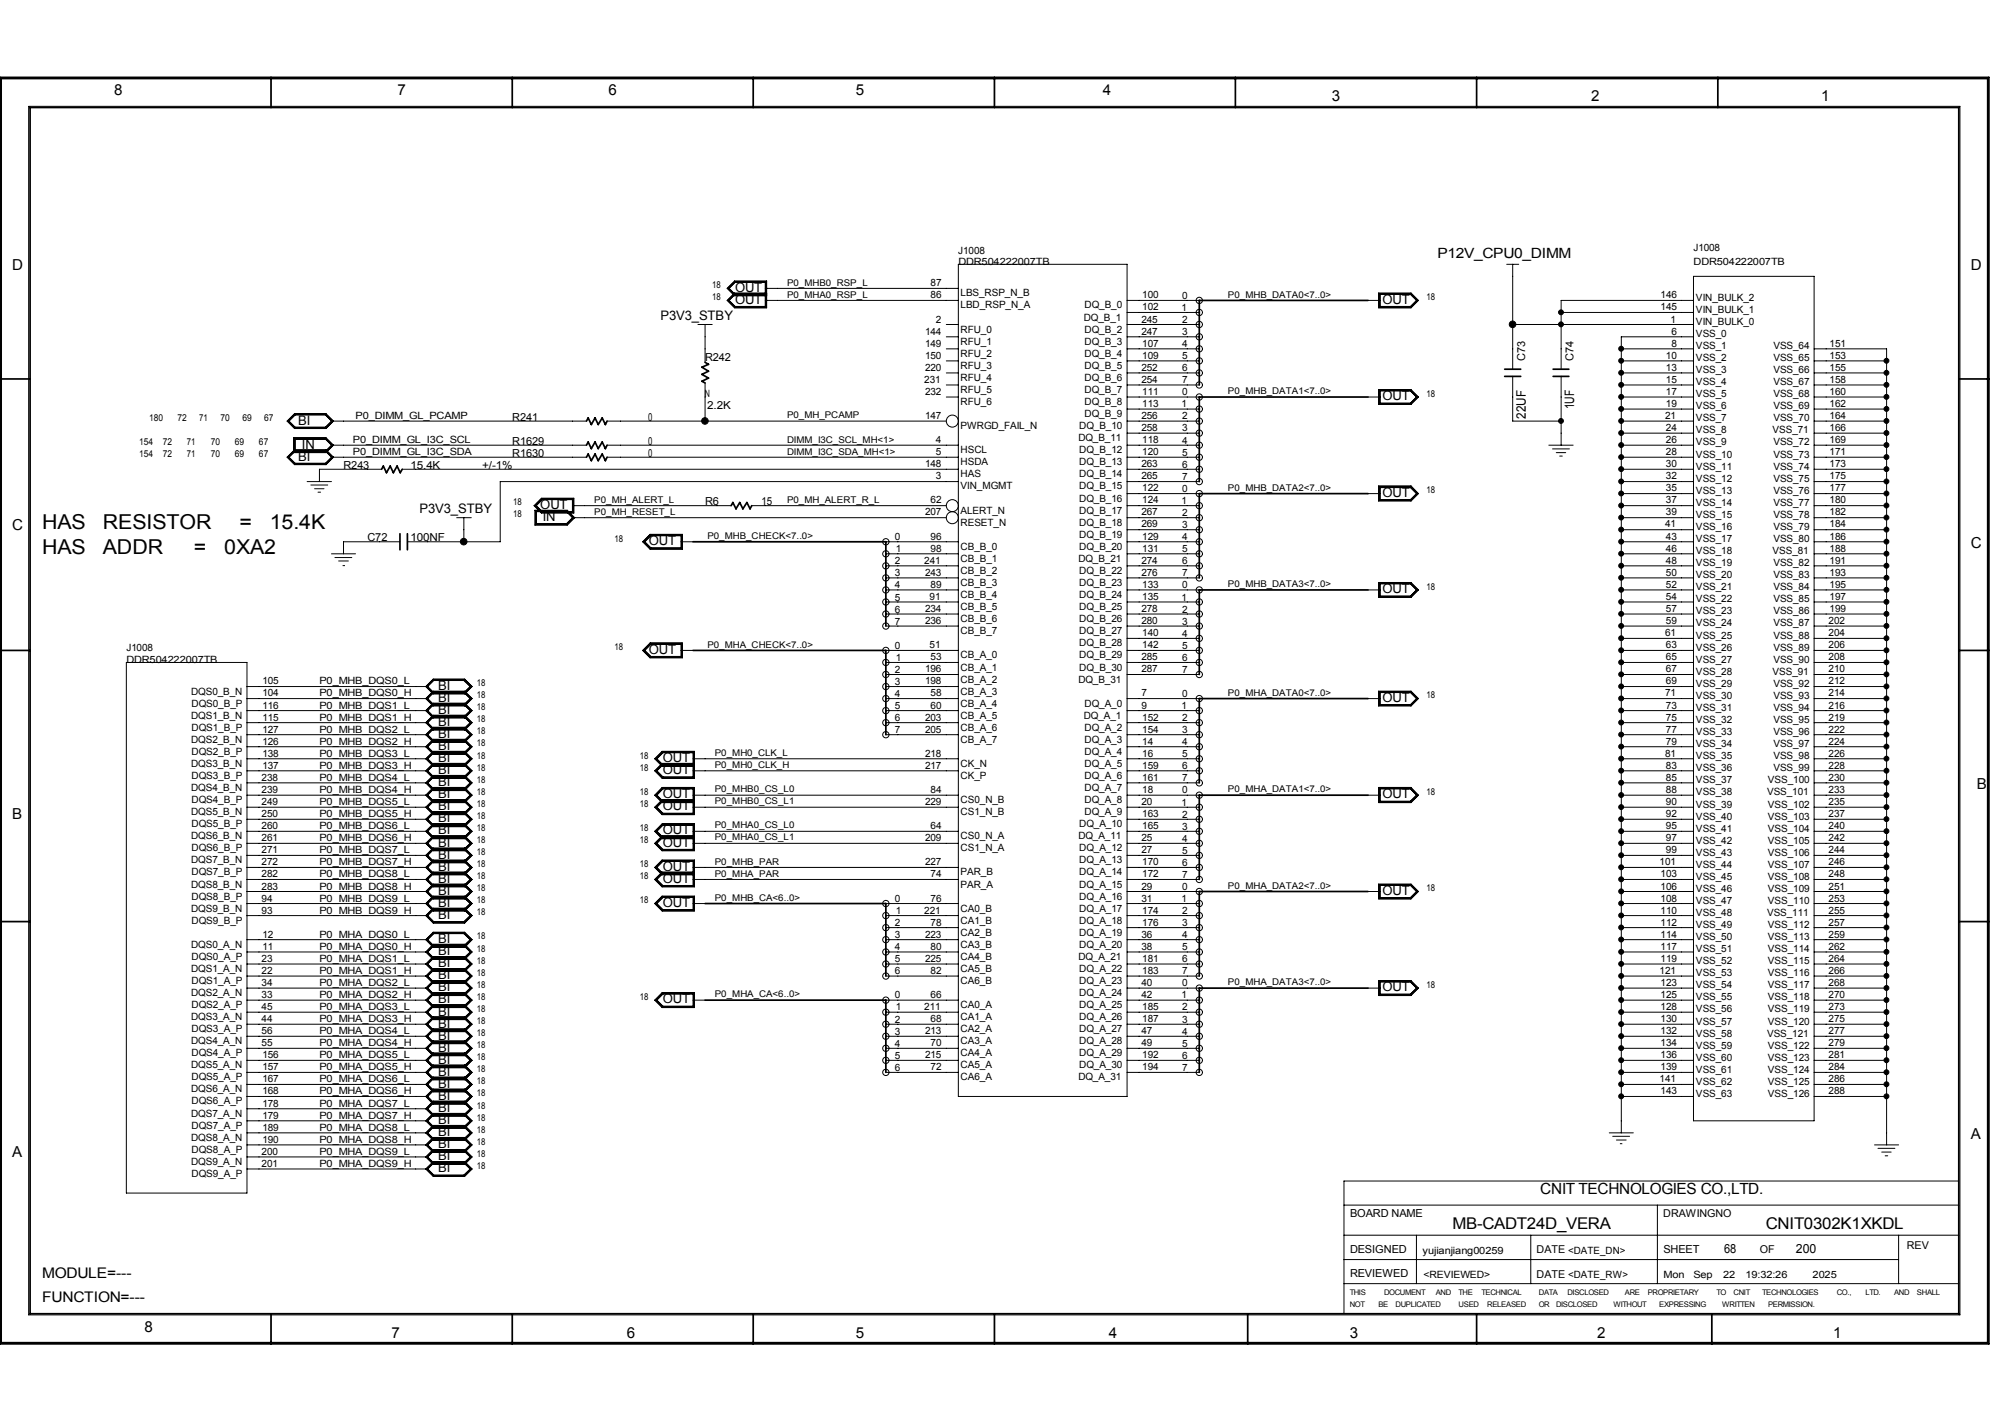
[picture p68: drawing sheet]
<svg xmlns="http://www.w3.org/2000/svg" width="297mm" height="210mm" viewBox="0 0 297 210" stroke-linecap="round" stroke-linejoin="round" font-family="sans-serif">
<defs><g id="words">
<g font-size="3">
<text x="6.2" y="81.7">HAS</text>
<text x="6.2" y="78.2">HAS</text>
<text x="15.2" y="81.7">ADDR</text>
<text x="15.2" y="78.2">RESISTOR</text>
<text x="28.7" y="81.7">=</text>
<text x="33.1" y="81.7">0XA2</text>
<text x="35.4" y="78.2">=</text>
<text x="39.9" y="78.2">15.4K</text>
</g>
<g font-size="2.4">
<text x="214.6" y="181.5">MB-CADT24D_VERA</text>
<text x="260.9" y="181.5">CNIT0302K1XKDL</text>
</g>
<text font-size="2.3" x="227.6" y="176.3">CNIT TECHNOLOGIES CO.,LTD.</text>
<g font-size="2.2">
<text x="16.9" y="14.1">8</text>
<text x="58.8" y="14.1">7</text>
<text x="89.9" y="14.1">6</text>
<text x="126.4" y="14.1">5</text>
<text x="163" y="14.1">4</text>
<text x="196.8" y="15">3</text>
<text x="235.1" y="15">2</text>
<text x="269.1" y="15">1</text>
<text x="1.8" y="39.9">D</text>
<text x="291.2" y="39.9">D</text>
<text x="1.8" y="78.2">C</text>
<text x="291.2" y="80.9">C</text>
<text x="292.1" y="116.5">B</text>
<text x="1.8" y="121">B</text>
<text x="1.8" y="170.8">A</text>
<text x="291.2" y="168.2">A</text>
<text x="6.2" y="188.7">MODULE=---</text>
<text x="6.2" y="192.2">FUNCTION=---</text>
<text x="21.3" y="196.6">8</text>
<text x="57.9" y="197.5">7</text>
<text x="92.6" y="197.5">6</text>
<text x="126.4" y="197.5">5</text>
<text x="163.9" y="197.5">4</text>
<text x="199.5" y="197.5">3</text>
<text x="236" y="197.5">2</text>
<text x="270.9" y="197.5">1</text>
</g>
<text font-size="2.1" x="212.4" y="38.1">P12V_CPU0_DIMM</text>
<g font-size="1.9">
<text x="97.6" y="47.2">P3V3_STBY</text>
<text x="108.6" y="43.1">OUT</text>
<text x="108.6" y="44.9">OUT</text>
<text x="204.3" y="44.9">OUT</text>
<text x="204.3" y="59.1">OUT</text>
<text x="44.1" y="62.7">BI</text>
<text x="225.5" y="61.9" transform="rotate(-90 225.5 61.9)">22UF</text>
<text x="232.6" y="60.4" transform="rotate(-90 232.6 60.4)">1UF</text>
<text x="44.1" y="68">BI</text>
<text x="44.6" y="66.3">IN</text>
<text x="62" y="75.7">P3V3_STBY</text>
<text x="79.8" y="75.1">OUT</text>
<text x="80.2" y="76.9">IN</text>
<text x="204.3" y="73.4">OUT</text>
<text x="95.9" y="80.5">OUT</text>
<text x="204.3" y="87.6">OUT</text>
<text x="64.7" y="101.9">BI</text>
<text x="95.9" y="96.5">OUT</text>
<text x="64.7" y="103.7">BI</text>
<text x="64.7" y="107.2">BI</text>
<text x="64.7" y="105.5">BI</text>
<text x="204.3" y="103.7">OUT</text>
<text x="64.7" y="110.8">BI</text>
<text x="64.7" y="109">BI</text>
<text x="64.7" y="112.6">BI</text>
<text x="98" y="112.6">OUT</text>
<text x="64.7" y="117.9">BI</text>
<text x="64.7" y="114.3">BI</text>
<text x="64.7" y="116.1">BI</text>
<text x="64.7" y="119.7">BI</text>
<text x="98" y="119.7">OUT</text>
<text x="98" y="117.9">OUT</text>
<text x="98" y="114.3">OUT</text>
<text x="204.3" y="117.9">OUT</text>
<text x="64.7" y="125">BI</text>
<text x="64.7" y="121.5">BI</text>
<text x="64.7" y="123.2">BI</text>
<text x="98" y="125">OUT</text>
<text x="98" y="123.2">OUT</text>
<text x="64.7" y="128.6">BI</text>
<text x="64.7" y="126.8">BI</text>
<text x="64.7" y="130.4">BI</text>
<text x="98" y="128.6">OUT</text>
<text x="98" y="130.4">OUT</text>
<text x="64.7" y="135.7">BI</text>
<text x="64.7" y="132.2">BI</text>
<text x="64.7" y="133.9">BI</text>
<text x="98" y="133.9">OUT</text>
<text x="204.3" y="132.2">OUT</text>
<text x="64.7" y="141.1">BI</text>
<text x="64.7" y="142.8">BI</text>
<text x="64.7" y="139.3">BI</text>
<text x="64.7" y="148.2">BI</text>
<text x="64.7" y="144.6">BI</text>
<text x="64.7" y="150">BI</text>
<text x="64.7" y="146.4">BI</text>
<text x="98" y="148.2">OUT</text>
<text x="204.3" y="146.4">OUT</text>
<text x="64.7" y="155.3">BI</text>
<text x="64.7" y="151.8">BI</text>
<text x="64.7" y="153.5">BI</text>
<text x="64.7" y="158.9">BI</text>
<text x="64.7" y="160.7">BI</text>
<text x="64.7" y="157.1">BI</text>
<text x="64.7" y="166">BI</text>
<text x="64.7" y="162.4">BI</text>
<text x="64.7" y="167.8">BI</text>
<text x="64.7" y="164.2">BI</text>
<text x="64.7" y="173.1">BI</text>
<text x="64.7" y="169.5">BI</text>
<text x="64.7" y="171.3">BI</text>
<text x="254.7" y="185">68</text>
<text x="265.4" y="185">200</text>
</g>
<g font-size="1.6">
<text x="104.2" y="53.2">R242</text>
<text x="225.4" y="53.3" transform="rotate(-90 225.4 53.3)">C73</text>
<text x="232.5" y="53.3" transform="rotate(-90 232.5 53.3)">C74</text>
<text x="75.7" y="62.1">R241</text>
<text x="75.7" y="65.7">R1629</text>
<text x="95.8" y="62.1">0</text>
<text x="95.8" y="65.7">0</text>
<text x="104.5" y="60.4">2.2K</text>
<text x="50.8" y="69.2">R243</text>
<text x="60.7" y="69.2">15.4K</text>
<text x="71.2" y="69.2">+/-1%</text>
<text x="75.7" y="67.5">R1630</text>
<text x="95.8" y="67.5">0</text>
<text x="104.2" y="74.6">R6</text>
<text x="112.5" y="74.6">15</text>
<text x="54.3" y="80">C72</text>
<text x="60.7" y="80">100NF</text>
<text x="199.5" y="179.7">BOARD NAME</text>
<text x="245.8" y="179.7">DRAWINGNO</text>
<text x="199.5" y="185.1">DESIGNED</text>
<text x="227.1" y="185.1">DATE &lt;DATE_DN&gt;</text>
<text x="245.8" y="185">SHEET</text>
<text x="260" y="185.1">OF</text>
<text x="281.7" y="184.4">REV</text>
<text x="199.5" y="188.6">REVIEWED</text>
<text x="227.1" y="188.7">DATE &lt;DATE_RW&gt;</text>
</g>
<g font-size="1.5">
<text x="141.6" y="37.6">J1008</text>
<text x="141.6" y="39.1">DDR504222007TB</text>
<text x="250.2" y="37">J1008</text>
<text x="250.3" y="39.1">DDR504222007TB</text>
<text x="137.5" y="42.3">87</text>
<text x="137.5" y="44.1">86</text>
<text x="138.3" y="47.6">2</text>
<text x="141.9" y="45.6">LBD_RSP_N_A</text>
<text x="141.9" y="43.8">LBS_RSP_N_B</text>
<text x="160.1" y="47.3">DQ_B_1</text>
<text x="160.3" y="45.6">DQ_B_0</text>
<text x="168.6" y="47.6">245</text>
<text x="168.8" y="44.1">100</text>
<text x="168.8" y="45.9">102</text>
<text x="174.6" y="45.9">1</text>
<text x="174.7" y="47.7">2</text>
<text x="174.7" y="44.2">0</text>
<text x="245.4" y="45.9">145</text>
<text x="245.4" y="44.1">146</text>
<text x="246.8" y="47.6">1</text>
<text x="250.6" y="44.4">VIN_BULK_2</text>
<text x="250.6" y="46.2">VIN_BULK_1</text>
<text x="250.6" y="48">VIN_BULK_0</text>
<text x="136.7" y="49.4">144</text>
<text x="136.7" y="53">150</text>
<text x="136.7" y="51.2">149</text>
<text x="141.9" y="52.7">RFU_2</text>
<text x="141.9" y="50.9">RFU_1</text>
<text x="141.9" y="49.1">RFU_0</text>
<text x="160.3" y="49.1">DQ_B_2</text>
<text x="160.3" y="52.7">DQ_B_4</text>
<text x="160.3" y="50.9">DQ_B_3</text>
<text x="168.6" y="49.4">247</text>
<text x="168.8" y="53">109</text>
<text x="168.8" y="51.2">107</text>
<text x="174.7" y="51.3">4</text>
<text x="174.7" y="53">5</text>
<text x="174.7" y="49.5">3</text>
<text x="246.2" y="53">10</text>
<text x="247" y="49.4">6</text>
<text x="247" y="51.2">8</text>
<text x="250.6" y="53.3">VSS_2</text>
<text x="250.6" y="51.6">VSS_1</text>
<text x="250.6" y="49.8">VSS_0</text>
<text x="262" y="53.3">VSS_65</text>
<text x="262" y="51.6">VSS_64</text>
<text x="270.3" y="51.2">151</text>
<text x="270.3" y="53">153</text>
<text x="104.2" y="58.7">N</text>
<text x="136.6" y="56.5">231</text>
<text x="136.7" y="54.7">220</text>
<text x="136.7" y="58.3">232</text>
<text x="141.9" y="59.8">RFU_6</text>
<text x="141.9" y="56.3">RFU_4</text>
<text x="141.9" y="54.5">RFU_3</text>
<text x="141.9" y="58">RFU_5</text>
<text x="160.3" y="56.3">DQ_B_6</text>
<text x="160.3" y="59.8">DQ_B_8</text>
<text x="160.3" y="58">DQ_B_7</text>
<text x="160.3" y="54.5">DQ_B_5</text>
<text x="168.6" y="56.5">254</text>
<text x="168.6" y="54.7">252</text>
<text x="168.8" y="58.3">111</text>
<text x="174.7" y="54.8">6</text>
<text x="174.7" y="56.6">7</text>
<text x="174.7" y="58.4">0</text>
<text x="246.2" y="54.7">13</text>
<text x="246.2" y="56.5">15</text>
<text x="246.2" y="58.3">17</text>
<text x="250.6" y="58.7">VSS_5</text>
<text x="250.6" y="56.9">VSS_4</text>
<text x="250.6" y="55.1">VSS_3</text>
<text x="262" y="58.7">VSS_68</text>
<text x="262" y="56.9">VSS_67</text>
<text x="262" y="55.1">VSS_66</text>
<text x="270.3" y="54.7">155</text>
<text x="270.3" y="56.5">158</text>
<text x="270.3" y="58.3">160</text>
<text x="52.2" y="65.5">P0_DIMM_GL_I3C_SCL</text>
<text x="52.5" y="61.9">P0_DIMM_GL_PCAMP</text>
<text x="136.7" y="61.9">147</text>
<text x="138.3" y="65.5">4</text>
<text x="141.9" y="63.4">PWRGD_FAIL_N</text>
<text x="159.3" y="65.2">DQ_B_11</text>
<text x="159.5" y="63.4">DQ_B_10</text>
<text x="160.3" y="61.6">DQ_B_9</text>
<text x="168.6" y="63.7">258</text>
<text x="168.6" y="61.9">256</text>
<text x="168.8" y="65.5">118</text>
<text x="168.8" y="60.1">113</text>
<text x="174.6" y="60.2">1</text>
<text x="174.7" y="65.5">4</text>
<text x="174.7" y="63.7">3</text>
<text x="174.7" y="61.9">2</text>
<text x="246" y="61.9">21</text>
<text x="246.2" y="60.1">19</text>
<text x="246.2" y="63.7">24</text>
<text x="246.2" y="65.5">26</text>
<text x="250.6" y="65.8">VSS_9</text>
<text x="250.6" y="64">VSS_8</text>
<text x="250.6" y="62.2">VSS_7</text>
<text x="250.6" y="60.5">VSS_6</text>
<text x="261.9" y="64">VSS_71</text>
<text x="262" y="60.5">VSS_69</text>
<text x="262" y="65.8">VSS_72</text>
<text x="262" y="62.2">VSS_70</text>
<text x="270.3" y="61.9">164</text>
<text x="270.3" y="63.7">166</text>
<text x="270.3" y="65.5">169</text>
<text x="270.3" y="60.1">162</text>
<text x="52.2" y="67.2">P0_DIMM_GL_I3C_SDA</text>
<text x="136.7" y="69">148</text>
<text x="138.3" y="67.2">5</text>
<text x="138.3" y="70.8">3</text>
<text x="141.9" y="68.7">HSDA</text>
<text x="141.9" y="70.5">HAS</text>
<text x="141.9" y="66.9">HSCL</text>
<text x="159.5" y="70.5">DQ_B_14</text>
<text x="159.5" y="68.7">DQ_B_13</text>
<text x="159.5" y="66.9">DQ_B_12</text>
<text x="168.6" y="69">263</text>
<text x="168.6" y="70.8">265</text>
<text x="168.8" y="67.2">120</text>
<text x="174.7" y="70.9">7</text>
<text x="174.7" y="69.1">6</text>
<text x="174.7" y="67.3">5</text>
<text x="246.2" y="67.2">28</text>
<text x="246.2" y="69">30</text>
<text x="246.2" y="70.8">32</text>
<text x="250.6" y="71.2">VSS_12</text>
<text x="250.6" y="69.3">VSS_11</text>
<text x="250.6" y="67.6">VSS_10</text>
<text x="262" y="71.2">VSS_75</text>
<text x="262" y="69.3">VSS_74</text>
<text x="262" y="67.6">VSS_73</text>
<text x="270.3" y="67.2">171</text>
<text x="270.3" y="69">173</text>
<text x="270.3" y="70.8">175</text>
<text x="136.7" y="76.1">207</text>
<text x="137.5" y="74.3">62</text>
<text x="141.9" y="72.3">VIN_MGMT</text>
<text x="141.9" y="77.6">RESET_N</text>
<text x="141.9" y="75.9">ALERT_N</text>
<text x="159.5" y="77.6">DQ_B_18</text>
<text x="159.5" y="74.1">DQ_B_16</text>
<text x="159.5" y="72.3">DQ_B_15</text>
<text x="159.5" y="75.9">DQ_B_17</text>
<text x="168.6" y="76.1">267</text>
<text x="168.6" y="77.9">269</text>
<text x="168.8" y="72.6">122</text>
<text x="168.8" y="74.3">124</text>
<text x="174.6" y="74.4">1</text>
<text x="174.7" y="76.2">2</text>
<text x="174.7" y="78">3</text>
<text x="174.7" y="72.6">0</text>
<text x="246" y="77.9">41</text>
<text x="246.2" y="72.6">35</text>
<text x="246.2" y="74.3">37</text>
<text x="246.2" y="76.1">39</text>
<text x="250.6" y="76.5">VSS_15</text>
<text x="250.6" y="74.7">VSS_14</text>
<text x="250.6" y="72.9">VSS_13</text>
<text x="262" y="76.5">VSS_78</text>
<text x="262" y="74.7">VSS_77</text>
<text x="262" y="72.9">VSS_76</text>
<text x="270.3" y="72.6">177</text>
<text x="270.3" y="74.3">180</text>
<text x="270.3" y="76.1">182</text>
<text x="270.3" y="77.9">184</text>
<text x="132.2" y="79.8">0</text>
<text x="132.2" y="83.3">2</text>
<text x="132.4" y="81.5">1</text>
<text x="136.6" y="83.3">241</text>
<text x="137.5" y="81.5">98</text>
<text x="137.5" y="79.7">96</text>
<text x="141.9" y="81.2">CB_B_0</text>
<text x="141.9" y="83">CB_B_1</text>
<text x="159.3" y="83">DQ_B_21</text>
<text x="159.5" y="81.2">DQ_B_20</text>
<text x="159.5" y="79.4">DQ_B_19</text>
<text x="168.6" y="83.3">274</text>
<text x="168.8" y="79.7">129</text>
<text x="168.8" y="81.5">131</text>
<text x="174.7" y="83.3">6</text>
<text x="174.7" y="79.8">4</text>
<text x="174.7" y="81.5">5</text>
<text x="246.2" y="79.7">43</text>
<text x="246.2" y="81.5">46</text>
<text x="246.2" y="83.3">48</text>
<text x="250.6" y="83.6">VSS_19</text>
<text x="250.6" y="81.8">VSS_18</text>
<text x="250.6" y="80.1">VSS_17</text>
<text x="250.6" y="78.3">VSS_16</text>
<text x="261.9" y="81.8">VSS_81</text>
<text x="262" y="83.6">VSS_82</text>
<text x="262" y="80.1">VSS_80</text>
<text x="262" y="78.3">VSS_79</text>
<text x="270.3" y="79.7">186</text>
<text x="270.3" y="81.5">188</text>
<text x="270.3" y="83.3">191</text>
<text x="132.2" y="86.9">4</text>
<text x="132.2" y="85.1">3</text>
<text x="132.2" y="88.7">5</text>
<text x="136.7" y="85.1">243</text>
<text x="137.4" y="88.6">91</text>
<text x="137.5" y="86.8">89</text>
<text x="141.9" y="88.3">CB_B_4</text>
<text x="141.9" y="86.5">CB_B_3</text>
<text x="141.9" y="84.8">CB_B_2</text>
<text x="159.5" y="84.8">DQ_B_22</text>
<text x="159.5" y="86.5">DQ_B_23</text>
<text x="159.5" y="88.3">DQ_B_24</text>
<text x="168.6" y="85.1">276</text>
<text x="168.8" y="86.8">133</text>
<text x="168.8" y="88.6">135</text>
<text x="174.6" y="88.7">1</text>
<text x="174.7" y="85.1">7</text>
<text x="174.7" y="86.9">0</text>
<text x="246.2" y="85.1">50</text>
<text x="246.2" y="86.8">52</text>
<text x="246.2" y="88.6">54</text>
<text x="250.6" y="88.9">VSS_22</text>
<text x="250.6" y="87.2">VSS_21</text>
<text x="250.6" y="85.4">VSS_20</text>
<text x="262" y="88.9">VSS_85</text>
<text x="262" y="87.2">VSS_84</text>
<text x="262" y="85.4">VSS_83</text>
<text x="270.3" y="85.1">193</text>
<text x="270.3" y="86.8">195</text>
<text x="270.3" y="88.6">197</text>
<text x="132.2" y="95.8">0</text>
<text x="132.2" y="90.5">6</text>
<text x="132.2" y="92.2">7</text>
<text x="136.7" y="92.2">236</text>
<text x="136.7" y="90.4">234</text>
<text x="137.4" y="95.7">51</text>
<text x="141.9" y="91.9">CB_B_6</text>
<text x="141.9" y="90.1">CB_B_5</text>
<text x="141.9" y="93.6">CB_B_7</text>
<text x="159.5" y="95.4">DQ_B_28</text>
<text x="159.5" y="93.6">DQ_B_27</text>
<text x="159.5" y="90.1">DQ_B_25</text>
<text x="159.5" y="91.9">DQ_B_26</text>
<text x="168.6" y="90.4">278</text>
<text x="168.6" y="92.2">280</text>
<text x="168.8" y="93.9">140</text>
<text x="168.8" y="95.7">142</text>
<text x="174.7" y="90.5">2</text>
<text x="174.7" y="92.2">3</text>
<text x="174.7" y="94">4</text>
<text x="174.7" y="95.8">5</text>
<text x="246" y="93.9">61</text>
<text x="246.2" y="90.4">57</text>
<text x="246.2" y="92.2">59</text>
<text x="246.2" y="95.7">63</text>
<text x="250.6" y="94.3">VSS_25</text>
<text x="250.6" y="92.5">VSS_24</text>
<text x="250.6" y="90.7">VSS_23</text>
<text x="262" y="94.3">VSS_88</text>
<text x="262" y="92.5">VSS_87</text>
<text x="262" y="90.7">VSS_86</text>
<text x="270.2" y="92.2">202</text>
<text x="270.2" y="93.9">204</text>
<text x="270.2" y="95.7">206</text>
<text x="270.3" y="90.4">199</text>
<text x="18.7" y="96.1">J1008</text>
<text x="18.7" y="97.9">DDR504222007TB</text>
<text x="38.8" y="101.1">105</text>
<text x="47.2" y="101.1">P0_MHB_DQS0_L</text>
<text x="132.2" y="101.1">3</text>
<text x="132.2" y="99.4">2</text>
<text x="132.4" y="97.6">1</text>
<text x="136.7" y="99.3">196</text>
<text x="136.7" y="101.1">198</text>
<text x="137.5" y="97.5">53</text>
<text x="141.9" y="100.8">CB_A_2</text>
<text x="141.9" y="99">CB_A_1</text>
<text x="141.9" y="97.2">CB_A_0</text>
<text x="159.3" y="100.8">DQ_B_31</text>
<text x="159.5" y="99">DQ_B_30</text>
<text x="159.5" y="97.2">DQ_B_29</text>
<text x="168.6" y="97.5">285</text>
<text x="168.6" y="99.3">287</text>
<text x="174.7" y="97.6">6</text>
<text x="174.7" y="99.4">7</text>
<text x="246.2" y="97.5">65</text>
<text x="246.2" y="99.3">67</text>
<text x="246.2" y="101.1">69</text>
<text x="250.6" y="101.4">VSS_29</text>
<text x="250.6" y="99.7">VSS_28</text>
<text x="250.6" y="97.9">VSS_27</text>
<text x="250.6" y="96.1">VSS_26</text>
<text x="261.9" y="99.7">VSS_91</text>
<text x="262" y="97.9">VSS_90</text>
<text x="262" y="96.1">VSS_89</text>
<text x="262" y="101.4">VSS_92</text>
<text x="270.2" y="101.1">212</text>
<text x="270.2" y="97.5">208</text>
<text x="270.2" y="99.3">210</text>
<text x="28.2" y="106.1">DQS1_B_N</text>
<text x="28.2" y="102.6">DQS0_B_N</text>
<text x="28.3" y="107.9">DQS1_B_P</text>
<text x="28.3" y="104.4">DQS0_B_P</text>
<text x="38.8" y="104.7">116</text>
<text x="38.8" y="102.8">104</text>
<text x="38.8" y="106.4">115</text>
<text x="47.2" y="104.7">P0_MHB_DQS1_L</text>
<text x="47.2" y="106.4">P0_MHB_DQS1_H</text>
<text x="47.2" y="102.8">P0_MHB_DQS0_H</text>
<text x="132.2" y="104.7">5</text>
<text x="132.2" y="102.9">4</text>
<text x="132.2" y="106.5">6</text>
<text x="136.7" y="106.4">203</text>
<text x="137.5" y="104.7">60</text>
<text x="137.5" y="102.8">58</text>
<text x="141.9" y="104.4">CB_A_4</text>
<text x="141.9" y="107.9">CB_A_6</text>
<text x="141.9" y="106.1">CB_A_5</text>
<text x="141.9" y="102.6">CB_A_3</text>
<text x="160.1" y="106.1">DQ_A_1</text>
<text x="160.3" y="107.9">DQ_A_2</text>
<text x="160.3" y="104.4">DQ_A_0</text>
<text x="168.6" y="102.8">7</text>
<text x="168.6" y="104.7">9</text>
<text x="168.8" y="106.4">152</text>
<text x="174.6" y="104.7">1</text>
<text x="174.7" y="106.5">2</text>
<text x="174.7" y="102.9">0</text>
<text x="246" y="102.8">71</text>
<text x="246.2" y="104.7">73</text>
<text x="246.2" y="106.4">75</text>
<text x="250.6" y="106.8">VSS_32</text>
<text x="250.6" y="105">VSS_31</text>
<text x="250.6" y="103.2">VSS_30</text>
<text x="262" y="103.2">VSS_93</text>
<text x="262" y="106.8">VSS_95</text>
<text x="262" y="105">VSS_94</text>
<text x="270.2" y="104.7">216</text>
<text x="270.2" y="106.4">219</text>
<text x="270.2" y="102.8">214</text>
<text x="28.2" y="109.7">DQS2_B_N</text>
<text x="28.2" y="113.2">DQS3_B_N</text>
<text x="28.3" y="111.5">DQS2_B_P</text>
<text x="38.8" y="110">126</text>
<text x="38.8" y="111.8">138</text>
<text x="38.8" y="113.5">137</text>
<text x="38.8" y="108.2">127</text>
<text x="47.2" y="113.5">P0_MHB_DQS3_H</text>
<text x="47.2" y="111.8">P0_MHB_DQS3_L</text>
<text x="47.2" y="108.2">P0_MHB_DQS2_L</text>
<text x="47.2" y="110">P0_MHB_DQS2_H</text>
<text x="132.2" y="108.2">7</text>
<text x="136.7" y="111.8">218</text>
<text x="136.7" y="108.2">205</text>
<text x="136.7" y="113.5">217</text>
<text x="141.9" y="113.2">CK_N</text>
<text x="141.9" y="109.7">CB_A_7</text>
<text x="160.3" y="109.7">DQ_A_3</text>
<text x="160.3" y="113.2">DQ_A_5</text>
<text x="160.3" y="111.5">DQ_A_4</text>
<text x="168.8" y="113.5">159</text>
<text x="168.8" y="110">14</text>
<text x="168.8" y="111.8">16</text>
<text x="168.8" y="108.2">154</text>
<text x="174.7" y="111.8">5</text>
<text x="174.7" y="113.6">6</text>
<text x="174.7" y="110">4</text>
<text x="174.7" y="108.2">3</text>
<text x="246" y="111.8">81</text>
<text x="246.2" y="108.2">77</text>
<text x="246.2" y="110">79</text>
<text x="246.2" y="113.5">83</text>
<text x="250.6" y="113.9">VSS_36</text>
<text x="250.6" y="112.1">VSS_35</text>
<text x="250.6" y="110.3">VSS_34</text>
<text x="250.6" y="108.5">VSS_33</text>
<text x="262" y="113.9">VSS_99</text>
<text x="262" y="112.1">VSS_98</text>
<text x="262" y="110.3">VSS_97</text>
<text x="262" y="108.5">VSS_96</text>
<text x="270.2" y="108.2">222</text>
<text x="270.2" y="110">224</text>
<text x="270.2" y="111.8">226</text>
<text x="270.2" y="113.5">228</text>
<text x="28.2" y="116.8">DQS4_B_N</text>
<text x="28.3" y="118.6">DQS4_B_P</text>
<text x="28.3" y="115">DQS3_B_P</text>
<text x="38.6" y="118.9">249</text>
<text x="38.6" y="117.1">239</text>
<text x="38.6" y="115.3">238</text>
<text x="47.2" y="118.9">P0_MHB_DQS5_L</text>
<text x="47.2" y="115.3">P0_MHB_DQS4_L</text>
<text x="47.2" y="117.1">P0_MHB_DQS4_H</text>
<text x="136.7" y="118.9">229</text>
<text x="137.5" y="117.1">84</text>
<text x="141.9" y="115">CK_P</text>
<text x="141.9" y="118.6">CS0_N_B</text>
<text x="160.3" y="118.6">DQ_A_8</text>
<text x="160.3" y="116.8">DQ_A_7</text>
<text x="160.3" y="115">DQ_A_6</text>
<text x="168.6" y="118.9">20</text>
<text x="168.8" y="115.3">161</text>
<text x="168.8" y="117.1">18</text>
<text x="174.6" y="119">1</text>
<text x="174.7" y="117.2">0</text>
<text x="174.7" y="115.4">7</text>
<text x="246.2" y="115.3">85</text>
<text x="246.2" y="117.1">88</text>
<text x="246.2" y="118.9">90</text>
<text x="250.6" y="119.3">VSS_39</text>
<text x="250.6" y="117.5">VSS_38</text>
<text x="250.6" y="115.7">VSS_37</text>
<text x="261.1" y="117.5">VSS_101</text>
<text x="261.2" y="119.3">VSS_102</text>
<text x="261.2" y="115.7">VSS_100</text>
<text x="270.2" y="115.3">230</text>
<text x="270.2" y="117.1">233</text>
<text x="270.2" y="118.9">235</text>
<text x="28.2" y="120.4">DQS5_B_N</text>
<text x="28.2" y="124">DQS6_B_N</text>
<text x="28.3" y="125.7">DQS6_B_P</text>
<text x="28.3" y="122.2">DQS5_B_P</text>
<text x="38.6" y="122.4">260</text>
<text x="38.6" y="120.7">250</text>
<text x="38.6" y="126">271</text>
<text x="38.6" y="124.2">261</text>
<text x="47.2" y="126">P0_MHB_DQS7_L</text>
<text x="47.2" y="120.7">P0_MHB_DQS5_H</text>
<text x="47.2" y="122.4">P0_MHB_DQS6_L</text>
<text x="47.2" y="124.2">P0_MHB_DQS6_H</text>
<text x="136.7" y="124.2">209</text>
<text x="137.5" y="122.4">64</text>
<text x="141.9" y="120.4">CS1_N_B</text>
<text x="141.9" y="125.7">CS1_N_A</text>
<text x="141.9" y="124">CS0_N_A</text>
<text x="159.3" y="124">DQ_A_11</text>
<text x="159.5" y="125.7">DQ_A_12</text>
<text x="159.5" y="122.2">DQ_A_10</text>
<text x="160.3" y="120.4">DQ_A_9</text>
<text x="168.6" y="126">27</text>
<text x="168.6" y="124.2">25</text>
<text x="168.8" y="120.7">163</text>
<text x="168.8" y="122.4">165</text>
<text x="174.7" y="120.7">2</text>
<text x="174.7" y="122.5">3</text>
<text x="174.7" y="124.3">4</text>
<text x="246.2" y="120.7">92</text>
<text x="246.2" y="122.4">95</text>
<text x="246.2" y="124.2">97</text>
<text x="246.2" y="126">99</text>
<text x="250.6" y="124.6">VSS_42</text>
<text x="250.6" y="122.8">VSS_41</text>
<text x="250.6" y="121">VSS_40</text>
<text x="261.2" y="124.6">VSS_105</text>
<text x="261.2" y="122.8">VSS_104</text>
<text x="261.2" y="121">VSS_103</text>
<text x="270.2" y="120.7">237</text>
<text x="270.2" y="122.4">240</text>
<text x="270.2" y="124.2">242</text>
<text x="270.2" y="126">244</text>
<text x="28.2" y="127.5">DQS7_B_N</text>
<text x="28.2" y="131.1">DQS8_B_N</text>
<text x="28.3" y="129.3">DQS7_B_P</text>
<text x="38.6" y="131.4">283</text>
<text x="38.6" y="129.6">282</text>
<text x="38.6" y="127.8">272</text>
<text x="47.2" y="131.4">P0_MHB_DQS8_H</text>
<text x="47.2" y="129.6">P0_MHB_DQS8_L</text>
<text x="47.2" y="127.8">P0_MHB_DQS7_H</text>
<text x="136.7" y="127.8">227</text>
<text x="137.5" y="129.6">74</text>
<text x="141.9" y="131.1">PAR_A</text>
<text x="141.9" y="129.3">PAR_B</text>
<text x="159.5" y="127.5">DQ_A_13</text>
<text x="159.5" y="129.3">DQ_A_14</text>
<text x="159.5" y="131.1">DQ_A_15</text>
<text x="168.6" y="131.4">29</text>
<text x="168.8" y="129.6">172</text>
<text x="168.8" y="127.8">170</text>
<text x="174.7" y="131.4">0</text>
<text x="174.7" y="126.1">5</text>
<text x="174.7" y="127.8">6</text>
<text x="174.7" y="129.6">7</text>
<text x="245.2" y="127.8">101</text>
<text x="245.4" y="129.6">103</text>
<text x="245.4" y="131.4">106</text>
<text x="250.6" y="131.7">VSS_46</text>
<text x="250.6" y="129.9">VSS_45</text>
<text x="250.6" y="128.1">VSS_44</text>
<text x="250.6" y="126.4">VSS_43</text>
<text x="261.2" y="131.7">VSS_109</text>
<text x="261.2" y="129.9">VSS_108</text>
<text x="261.2" y="128.1">VSS_107</text>
<text x="261.2" y="126.4">VSS_106</text>
<text x="270.2" y="127.8">246</text>
<text x="270.2" y="129.6">248</text>
<text x="270.2" y="131.4">251</text>
<text x="28.2" y="134.6">DQS9_B_N</text>
<text x="28.3" y="132.8">DQS8_B_P</text>
<text x="28.3" y="136.4">DQS9_B_P</text>
<text x="38.6" y="134.9">93</text>
<text x="38.6" y="133.1">94</text>
<text x="47.2" y="134.9">P0_MHB_DQS9_H</text>
<text x="47.2" y="133.1">P0_MHB_DQS9_L</text>
<text x="132.2" y="133.2">0</text>
<text x="132.2" y="136.8">2</text>
<text x="132.4" y="135">1</text>
<text x="136.6" y="134.9">221</text>
<text x="137.5" y="136.7">78</text>
<text x="137.5" y="133.1">76</text>
<text x="141.9" y="134.6">CA0_B</text>
<text x="141.9" y="136.4">CA1_B</text>
<text x="159.5" y="134.6">DQ_A_17</text>
<text x="159.5" y="132.8">DQ_A_16</text>
<text x="159.5" y="136.4">DQ_A_18</text>
<text x="168.6" y="133.1">31</text>
<text x="168.8" y="134.9">174</text>
<text x="168.8" y="136.7">176</text>
<text x="174.6" y="133.2">1</text>
<text x="174.7" y="136.8">3</text>
<text x="174.7" y="135">2</text>
<text x="245.4" y="133.1">108</text>
<text x="245.4" y="134.9">110</text>
<text x="245.4" y="136.7">112</text>
<text x="250.6" y="137">VSS_49</text>
<text x="250.6" y="135.3">VSS_48</text>
<text x="250.6" y="133.5">VSS_47</text>
<text x="261.1" y="135.3">VSS_111</text>
<text x="261.2" y="137">VSS_112</text>
<text x="261.2" y="133.5">VSS_110</text>
<text x="270.2" y="133.1">253</text>
<text x="270.2" y="134.9">255</text>
<text x="270.2" y="136.7">257</text>
<text x="28.2" y="143.6">DQS1_A_N</text>
<text x="28.2" y="140">DQS0_A_N</text>
<text x="28.3" y="141.7">DQS0_A_P</text>
<text x="38.6" y="143.8">22</text>
<text x="38.6" y="142">23</text>
<text x="38.8" y="138.5">12</text>
<text x="38.8" y="140.3">11</text>
<text x="47.2" y="138.5">P0_MHA_DQS0_L</text>
<text x="47.2" y="143.8">P0_MHA_DQS1_H</text>
<text x="47.2" y="140.3">P0_MHA_DQS0_H</text>
<text x="47.2" y="142">P0_MHA_DQS1_L</text>
<text x="132.2" y="138.6">3</text>
<text x="132.2" y="140.3">4</text>
<text x="132.2" y="142.1">5</text>
<text x="132.2" y="143.9">6</text>
<text x="136.7" y="142">225</text>
<text x="136.7" y="138.5">223</text>
<text x="137.5" y="143.8">82</text>
<text x="137.5" y="140.3">80</text>
<text x="141.9" y="138.2">CA2_B</text>
<text x="141.9" y="140">CA3_B</text>
<text x="141.9" y="141.7">CA4_B</text>
<text x="141.9" y="143.6">CA5_B</text>
<text x="159.3" y="141.7">DQ_A_21</text>
<text x="159.5" y="140">DQ_A_20</text>
<text x="159.5" y="143.6">DQ_A_22</text>
<text x="159.5" y="138.2">DQ_A_19</text>
<text x="168.6" y="140.3">38</text>
<text x="168.6" y="138.5">36</text>
<text x="168.8" y="142">181</text>
<text x="168.8" y="143.8">183</text>
<text x="174.7" y="143.9">7</text>
<text x="174.7" y="142.1">6</text>
<text x="174.7" y="140.3">5</text>
<text x="174.7" y="138.6">4</text>
<text x="245.2" y="143.8">121</text>
<text x="245.4" y="138.5">114</text>
<text x="245.4" y="140.3">117</text>
<text x="245.4" y="142">119</text>
<text x="250.6" y="142.4">VSS_52</text>
<text x="250.6" y="140.6">VSS_51</text>
<text x="250.6" y="138.8">VSS_50</text>
<text x="261.2" y="142.4">VSS_115</text>
<text x="261.2" y="140.6">VSS_114</text>
<text x="261.2" y="138.8">VSS_113</text>
<text x="270.2" y="138.5">259</text>
<text x="270.2" y="140.3">262</text>
<text x="270.2" y="142">264</text>
<text x="270.2" y="143.8">266</text>
<text x="28.2" y="147.1">DQS2_A_N</text>
<text x="28.3" y="148.9">DQS2_A_P</text>
<text x="28.3" y="145.3">DQS1_A_P</text>
<text x="38.6" y="147.4">33</text>
<text x="38.6" y="149.2">45</text>
<text x="38.6" y="145.6">34</text>
<text x="47.2" y="149.2">P0_MHA_DQS3_L</text>
<text x="47.2" y="145.6">P0_MHA_DQS2_L</text>
<text x="47.2" y="147.4">P0_MHA_DQS2_H</text>
<text x="132.2" y="147.4">0</text>
<text x="132.4" y="149.2">1</text>
<text x="136.6" y="149.2">211</text>
<text x="137.5" y="147.4">66</text>
<text x="141.9" y="148.9">CA0_A</text>
<text x="141.9" y="145.3">CA6_B</text>
<text x="159.5" y="148.9">DQ_A_25</text>
<text x="159.5" y="147.1">DQ_A_24</text>
<text x="159.5" y="145.3">DQ_A_23</text>
<text x="168.6" y="145.6">40</text>
<text x="168.6" y="147.4">42</text>
<text x="168.8" y="149.2">185</text>
<text x="174.6" y="147.4">1</text>
<text x="174.7" y="145.7">0</text>
<text x="174.7" y="149.2">2</text>
<text x="245.4" y="147.4">125</text>
<text x="245.4" y="149.2">128</text>
<text x="245.4" y="145.6">123</text>
<text x="250.6" y="149.5">VSS_56</text>
<text x="250.6" y="147.7">VSS_55</text>
<text x="250.6" y="146">VSS_54</text>
<text x="250.6" y="144.2">VSS_53</text>
<text x="261.2" y="149.5">VSS_119</text>
<text x="261.2" y="147.7">VSS_118</text>
<text x="261.2" y="146">VSS_117</text>
<text x="261.2" y="144.2">VSS_116</text>
<text x="270.2" y="145.6">268</text>
<text x="270.2" y="147.4">270</text>
<text x="270.2" y="149.2">273</text>
<text x="28.2" y="154.2">DQS4_A_N</text>
<text x="28.2" y="150.7">DQS3_A_N</text>
<text x="28.3" y="152.4">DQS3_A_P</text>
<text x="38.6" y="154.5">55</text>
<text x="38.6" y="152.7">56</text>
<text x="38.6" y="151">44</text>
<text x="47.2" y="154.5">P0_MHA_DQS4_H</text>
<text x="47.2" y="152.7">P0_MHA_DQS4_L</text>
<text x="47.2" y="151">P0_MHA_DQS3_H</text>
<text x="132.2" y="152.8">3</text>
<text x="132.2" y="151">2</text>
<text x="132.2" y="154.6">4</text>
<text x="136.7" y="152.7">213</text>
<text x="137.5" y="154.5">70</text>
<text x="137.5" y="151">68</text>
<text x="141.9" y="152.4">CA2_A</text>
<text x="141.9" y="150.7">CA1_A</text>
<text x="141.9" y="154.2">CA3_A</text>
<text x="159.5" y="154.2">DQ_A_28</text>
<text x="159.5" y="152.4">DQ_A_27</text>
<text x="159.5" y="150.7">DQ_A_26</text>
<text x="168.6" y="152.7">47</text>
<text x="168.6" y="154.5">49</text>
<text x="168.8" y="151">187</text>
<text x="174.7" y="151">3</text>
<text x="174.7" y="154.6">5</text>
<text x="174.7" y="152.8">4</text>
<text x="245.4" y="151">130</text>
<text x="245.4" y="152.7">132</text>
<text x="245.4" y="154.5">134</text>
<text x="250.6" y="154.9">VSS_59</text>
<text x="250.6" y="153.1">VSS_58</text>
<text x="250.6" y="151.3">VSS_57</text>
<text x="261.1" y="153.1">VSS_121</text>
<text x="261.2" y="154.9">VSS_122</text>
<text x="261.2" y="151.3">VSS_120</text>
<text x="270.2" y="151">275</text>
<text x="270.2" y="152.7">277</text>
<text x="270.2" y="154.5">279</text>
<text x="28.2" y="161.3">DQS6_A_N</text>
<text x="28.2" y="157.8">DQS5_A_N</text>
<text x="28.3" y="159.6">DQS5_A_P</text>
<text x="28.3" y="156">DQS4_A_P</text>
<text x="38.8" y="156.3">156</text>
<text x="38.8" y="158.1">157</text>
<text x="38.8" y="159.9">167</text>
<text x="38.8" y="161.6">168</text>
<text x="47.2" y="161.6">P0_MHA_DQS6_H</text>
<text x="47.2" y="156.3">P0_MHA_DQS5_L</text>
<text x="47.2" y="158.1">P0_MHA_DQS5_H</text>
<text x="47.2" y="159.9">P0_MHA_DQS6_L</text>
<text x="132.2" y="156.4">5</text>
<text x="132.2" y="158.2">6</text>
<text x="136.7" y="156.3">215</text>
<text x="137.5" y="158.1">72</text>
<text x="141.9" y="159.6">CA6_A</text>
<text x="141.9" y="157.8">CA5_A</text>
<text x="141.9" y="156">CA4_A</text>
<text x="159.3" y="159.6">DQ_A_31</text>
<text x="159.5" y="156">DQ_A_29</text>
<text x="159.5" y="157.8">DQ_A_30</text>
<text x="168.8" y="156.3">192</text>
<text x="168.8" y="158.1">194</text>
<text x="174.7" y="156.4">6</text>
<text x="174.7" y="158.2">7</text>
<text x="245.2" y="159.9">141</text>
<text x="245.4" y="156.3">136</text>
<text x="245.4" y="158.1">139</text>
<text x="245.4" y="161.6">143</text>
<text x="250.6" y="162">VSS_63</text>
<text x="250.6" y="160.2">VSS_62</text>
<text x="250.6" y="158.4">VSS_61</text>
<text x="250.6" y="156.6">VSS_60</text>
<text x="261.2" y="162">VSS_126</text>
<text x="261.2" y="160.2">VSS_125</text>
<text x="261.2" y="158.4">VSS_124</text>
<text x="261.2" y="156.6">VSS_123</text>
<text x="270.2" y="156.3">281</text>
<text x="270.2" y="158.1">284</text>
<text x="270.2" y="159.9">286</text>
<text x="270.2" y="161.6">288</text>
<text x="28.2" y="164.9">DQS7_A_N</text>
<text x="28.3" y="166.7">DQS7_A_P</text>
<text x="28.3" y="163.1">DQS6_A_P</text>
<text x="38.8" y="163.4">178</text>
<text x="38.8" y="165.2">179</text>
<text x="38.8" y="167">189</text>
<text x="47.2" y="165.2">P0_MHA_DQS7_H</text>
<text x="47.2" y="167">P0_MHA_DQS8_L</text>
<text x="47.2" y="163.4">P0_MHA_DQS7_L</text>
<text x="28.2" y="168.5">DQS8_A_N</text>
<text x="28.2" y="172">DQS9_A_N</text>
<text x="28.3" y="173.8">DQS9_A_P</text>
<text x="28.3" y="170.3">DQS8_A_P</text>
<text x="38.6" y="170.5">200</text>
<text x="38.6" y="172.3">201</text>
<text x="38.8" y="168.7">190</text>
<text x="47.2" y="170.5">P0_MHA_DQS9_L</text>
<text x="47.2" y="168.7">P0_MHA_DQS8_H</text>
<text x="47.2" y="172.3">P0_MHA_DQS9_H</text>
<text x="210.2" y="185.1">yujianjiang00259</text>
<text x="210.3" y="188.7">&lt;REVIEWED&gt;</text>
<text x="245.8" y="188.7">Mon</text>
<text x="250.2" y="188.7">Sep</text>
<text x="254.6" y="188.7">22</text>
<text x="257.9" y="188.7">19:32:26</text>
<text x="267.8" y="188.7">2025</text>
</g>
<g font-size="1.4">
<text x="105.2" y="42.6">18</text>
<text x="105.2" y="44.3">18</text>
<text x="116.3" y="42.2">P0_MHB0_RSP_L</text>
<text x="116.3" y="44">P0_MHA0_RSP_L</text>
<text x="181.4" y="44">P0_MHB_DATA0&lt;7..0&gt;</text>
<text x="210.8" y="44.3">18</text>
<text x="181.4" y="58.2">P0_MHB_DATA1&lt;7..0&gt;</text>
<text x="210.8" y="58.6">18</text>
<text x="20.6" y="65.7">154</text>
<text x="22.1" y="62.2">180</text>
<text x="24" y="65.7">72</text>
<text x="26.2" y="62.2">72</text>
<text x="27.6" y="65.7">71</text>
<text x="29.4" y="62.2">71</text>
<text x="31.2" y="65.7">70</text>
<text x="32.6" y="62.2">70</text>
<text x="34.7" y="65.7">69</text>
<text x="35.8" y="62.2">69</text>
<text x="38.3" y="65.7">67</text>
<text x="39" y="62.2">67</text>
<text x="116.3" y="61.8">P0_MH_PCAMP</text>
<text x="116.3" y="65.4">DIMM_I3C_SCL_MH&lt;1&gt;</text>
<text x="20.6" y="67.5">154</text>
<text x="24" y="67.5">72</text>
<text x="27.6" y="67.5">71</text>
<text x="31.2" y="67.5">70</text>
<text x="34.7" y="67.5">69</text>
<text x="38.3" y="67.5">67</text>
<text x="116.3" y="67.1">DIMM_I3C_SDA_MH&lt;1&gt;</text>
<text x="75.8" y="76.4">18</text>
<text x="75.8" y="74.6">18</text>
<text x="87.8" y="76">P0_MH_RESET_L</text>
<text x="87.8" y="74.2">P0_MH_ALERT_L</text>
<text x="116.3" y="74.2">P0_MH_ALERT_R_L</text>
<text x="181.4" y="72.5">P0_MHB_DATA2&lt;7..0&gt;</text>
<text x="210.8" y="72.9">18</text>
<text x="90.8" y="80">18</text>
<text x="104.5" y="79.6">P0_MHB_CHECK&lt;7..0&gt;</text>
<text x="181.4" y="86.7">P0_MHB_DATA3&lt;7..0&gt;</text>
<text x="210.8" y="87.1">18</text>
<text x="104.5" y="95.6">P0_MHA_CHECK&lt;7..0&gt;</text>
<text x="70.5" y="101.4">18</text>
<text x="90.8" y="96">18</text>
<text x="70.5" y="103.1">18</text>
<text x="70.5" y="104.9">18</text>
<text x="70.5" y="106.7">18</text>
<text x="181.4" y="102.7">P0_MHA_DATA0&lt;7..0&gt;</text>
<text x="210.8" y="103.1">18</text>
<text x="70.5" y="108.5">18</text>
<text x="70.5" y="112">18</text>
<text x="70.5" y="113.8">18</text>
<text x="70.5" y="110.2">18</text>
<text x="94.5" y="113.8">18</text>
<text x="94.5" y="112">18</text>
<text x="105.6" y="111.7">P0_MH0_CLK_L</text>
<text x="105.6" y="113.4">P0_MH0_CLK_H</text>
<text x="70.5" y="119.2">18</text>
<text x="70.5" y="115.6">18</text>
<text x="70.5" y="117.4">18</text>
<text x="94.5" y="117.4">18</text>
<text x="94.5" y="119.2">18</text>
<text x="105.6" y="117">P0_MHB0_CS_L0</text>
<text x="105.6" y="118.8">P0_MHB0_CS_L1</text>
<text x="181.4" y="117">P0_MHA_DATA1&lt;7..0&gt;</text>
<text x="210.8" y="117.4">18</text>
<text x="70.5" y="121">18</text>
<text x="70.5" y="124.5">18</text>
<text x="70.5" y="122.7">18</text>
<text x="94.5" y="124.5">18</text>
<text x="94.5" y="122.7">18</text>
<text x="105.6" y="124.1">P0_MHA0_CS_L1</text>
<text x="105.6" y="122.3">P0_MHA0_CS_L0</text>
<text x="70.5" y="128.1">18</text>
<text x="70.5" y="129.8">18</text>
<text x="70.5" y="131.6">18</text>
<text x="70.5" y="126.3">18</text>
<text x="94.5" y="129.8">18</text>
<text x="94.5" y="128.1">18</text>
<text x="105.6" y="129.5">P0_MHA_PAR</text>
<text x="105.6" y="127.7">P0_MHB_PAR</text>
<text x="181.4" y="131.3">P0_MHA_DATA2&lt;7..0&gt;</text>
<text x="210.8" y="131.6">18</text>
<text x="70.5" y="133.4">18</text>
<text x="70.5" y="135.2">18</text>
<text x="94.5" y="133.4">18</text>
<text x="105.6" y="133.1">P0_MHB_CA&lt;6..0&gt;</text>
<text x="70.5" y="140.6">18</text>
<text x="70.5" y="138.7">18</text>
<text x="70.5" y="142.3">18</text>
<text x="70.5" y="147.7">18</text>
<text x="70.5" y="149.4">18</text>
<text x="70.5" y="145.9">18</text>
<text x="70.5" y="144.1">18</text>
<text x="94.5" y="147.7">18</text>
<text x="105.6" y="147.3">P0_MHA_CA&lt;6..0&gt;</text>
<text x="181.4" y="145.5">P0_MHA_DATA3&lt;7..0&gt;</text>
<text x="210.8" y="145.9">18</text>
<text x="70.5" y="151.2">18</text>
<text x="70.5" y="154.8">18</text>
<text x="70.5" y="153">18</text>
<text x="70.5" y="161.9">18</text>
<text x="70.5" y="160.1">18</text>
<text x="70.5" y="156.6">18</text>
<text x="70.5" y="158.3">18</text>
<text x="70.5" y="167.3">18</text>
<text x="70.5" y="163.7">18</text>
<text x="70.5" y="165.5">18</text>
<text x="70.5" y="170.8">18</text>
<text x="70.5" y="169">18</text>
<text x="70.5" y="172.6">18</text>
</g>
<g font-size="1.1">
<text x="199.4" y="191.3">THIS</text>
<text x="204.5" y="191.3">DOCUMENT</text>
<text x="212.1" y="191.3">AND</text>
<text x="215.5" y="191.3">THE</text>
<text x="218.9" y="191.3">TECHNICAL</text>
<text x="227.4" y="191.3">DATA</text>
<text x="231.6" y="191.3">DISCLOSED</text>
<text x="240.1" y="191.3">ARE</text>
<text x="243.5" y="191.3">PROPRIETARY</text>
<text x="253.6" y="191.3">TO</text>
<text x="256.2" y="191.3">CNIT</text>
<text x="260.4" y="191.3">TECHNOLOGIES</text>
<text x="271.4" y="191.3">CO.,</text>
<text x="275.6" y="191.3">LTD.</text>
<text x="279.9" y="191.3">AND</text>
<text x="283.3" y="191.3">SHALL</text>
<text x="199.4" y="193.1">NOT</text>
<text x="203.7" y="193.1">BE</text>
<text x="206.2" y="193.1">DUPLICATED</text>
<text x="215.5" y="193.1">USED</text>
<text x="219.8" y="193.1">RELEASED</text>
<text x="227.4" y="193.1">OR</text>
<text x="229.9" y="193.1">DISCLOSED</text>
<text x="238.4" y="193.1">WITHOUT</text>
<text x="245.2" y="193.1">EXPRESSING</text>
<text x="254.5" y="193.1">WRITTEN</text>
<text x="261.2" y="193.1">PERMISSION.</text>
</g>
</g></defs>
<g fill="none" stroke="#000" stroke-width=".25">
<path d="M0 11.4h293.9v187.1h-293.9zM.2 11.6h293.5v186.7h-293.5zM4.4 15.9h285v178.1h-285zM40 11.4v4.5M75.7 11.4v4.5M111.3 11.4v4.5M146.9 11.4v4.5M182.5 11.4v4.5M218.2 11.4v4.5M253.8 11.4v4.5M0 56h4.4M104.2 53.5l.5 .3-1 .4 1 .6-1 .5 1 .5-1 .5 .5 .3"/>
<path d="M202.1 44.4h-24.9v12.5M202.1 58.6h-24.9v12.5M222.3 55.6h2.4M222.3 54.5h2.4M229.5 55.6h2.3M229.5 54.5h2.3M289.4 56h4.5M56.4 69.3l.2-.5 .5 1 .6-1 .4 1 .6-1 .4 1 .3-.5M59.1 78.8v2.4M60.2 78.8v2.4M86.7 62.2l.2-.5 .5 1 .5-1 .5 1 .6-1 .5 1 .2-.5M86.7 67.5l.2-.4 .5 .9 .5-.9 .5 .9 .6-.9 .5 .9 .2-.5"/>
<path d="M86.7 65.7l.2-.4 .5 1 .5-1 .5 1 .6-1 .5 1 .2-.6M108 74.7l.3-.5 .5 .9 .5-.9 .5 .9 .6-.9 .4 .9 .3-.4M202.1 72.9h-24.9v12.4M0 96.1h4.4M102.4 96.1h28.5v12.4M102.4 80h28.5v12.5M202.1 87.1h-24.9v12.5M289.4 96.1h4.5M202.1 103.2h-24.9v12.4M202.1 117.4h-24.9v12.5M0 136.1h4.4M104.2 133.4h26.7v10.7"/>
<path d="M202.1 131.7h-24.9v12.4M289.4 136.1h4.5M104.2 147.7h26.7v10.7M202.1 145.9h-24.9v12.5M40 194v4.5M75.7 194v4.5M111.3 194v4.5M146.9 194v4.5M184.4 194v4.5M218.2 194v4.5M252.9 194v4.5"/>
</g>
<g fill="none" stroke="#000" stroke-width=".15">
<path d="M4.2 15.7h285.4v178.5h-285.4zM141.6 39h24.9v122.9h-24.9zM222.6 39h1.8M223.5 39v15.5M103.1 47.9h2.1M104.2 47.9v5.6M104.2 56.6v5.6M107.7 42.6l.9-.9h4.5v3.6h-4.5l-.9-.9 .9-.9zM108.6 43.5h4.5M113.1 44.4h28.5M113.1 42.6h28.5M113.2 43.4h-4.6l-.9 1 .9 .9h4.6v-3.6h-4.6l-.9 .9 .9 1h4.6"/>
<path d="M113.2 43.3h-4.6l-1.1 1.1 1.1 1h4.6v-3.8h-4.6l-1.1 1 1.1 1h4.6M113.3 43.3h-4.8l-1.1 1.1 1.1 1.1h4.8v-4h-4.8l-1.1 1.1 1.1 1.1h4.8M139.8 49.7h1.8M139.8 51.5h1.8M139.8 53.3h1.8M139.8 55.1h1.8M139.8 56.9h1.8M139.8 58.6h1.8M139.8 47.9h1.8M166.5 44.4h10.7M166.5 49.7h10.7M166.5 51.5h10.7"/>
<path d="M166.5 53.3h10.7M166.5 55.1h10.7M166.5 56.9h10.7M166.5 58.6h10.7M166.5 47.9h10.7M166.5 46.1h10.7M202.1 44.4h1.8M202.1 58.6h1.8M203.7 43.3h4.8l1.1 1.1-1.1 1.1h-4.8zM203.7 57.5h4.8l1.1 1.1-1.1 1.1h-4.8zM203.8 43.3h4.6l1.1 1.1-1.1 1h-4.6zM203.8 57.6h4.6l1.1 1-1.1 1h-4.6z"/>
<path d="M203.9 43.4h4.5l1 1-1 .9h-4.5zM203.9 57.7h4.5l1 .9-1 1h-4.5zM203.9 43.5h4.5l.9 .9-.9 .9h-4.5zM203.9 57.7h4.5l.9 .9-.9 .9h-4.5zM223.5 55.6v6.6h7.2M223.5 47.9h26.7M230.7 46.1h19.5M230.7 55.6v10.1M239.6 51.5h10.6M239.6 53.3h10.6M239.6 55.1h10.6M239.6 56.9h10.6"/>
<path d="M239.6 58.6h10.6M250.2 44.4h-19.5v10.1M250.2 40.8h17.9v124.7h-17.9zM250.2 49.7h-10.6v117.6M268.1 51.5h10.7v117.6M268.1 53.3h10.7M268.1 55.1h10.7M268.1 56.9h10.7M268.1 58.6h10.7M42.4 62.2l1.1-1.1h4.7l1.1 1.1-1.1 1.1h-4.7zM42.4 67.5l1.1-1.1h4.7l1.1 1.1-1.1 1.1h-4.7zM42.5 62.2l1.1-1h4.5l1.1 1-1.1 1h-4.5z"/>
<path d="M42.5 67.5l1.1-1h4.5l1.1 1-1.1 1.1h-4.5zM42.6 67.5l1-.9h4.5l1 .9-1 1h-4.5zM42.7 62.2l.9-.9h4.5l.9 .9-.9 .9h-4.5zM43.4 64.6h4.8l1.1 1.1-1.1 1.1h-4.8zM43.5 64.7h4.6l1.1 1-1.1 1.1h-4.6zM43.6 64.8h4.5l1 .9-1 1h-4.5zM43.6 61.2h4.5l1 1-1 1h-4.5l-1-1zM43.6 66.6l-.9 .9 .9 .9h4.5l.9-.9M43.6 66.6h4.5M45.4 71.1h3.6M45.9 71.6h2.5M46.5 72.2h1.4"/>
<path d="M47 72.7h.4M48.1 66.6l.9 .9M49 62.2h37.7M49 65.7h37.7M49 67.5h37.7M49 65.7l-.9-.8h-4.5v1.7M49 65.7l-.9 .9M56.4 69.3h-9.2v1.8M59.4 69.3h82.2M67.5 76.5h2.1M68.5 76.5v3.5M78.9 74.7l1.1-1.1h4.8v2.2h-4.8z"/>
<path d="M79 75.4h4.8l1.1 1.1-1.1 1.1h-4.8zM79.1 75.4h4.7l1 1.1-1 1h-4.7zM79.1 74.7l1-1h4.6v1.9h-4.6zM79.2 75.5h4.5l1 1-1 .9h-4.5zM80.1 73.6h4.7v2.1h-4.7l-1.1-1zM80.1 75.6l-.9-.9 .9-.9h4.5v1.8h-5.4v1.7h4.5l.9-.8M83.7 75.6l.9 .9M84.6 74.7h23.4M84.6 76.5h55.2M89.7 62.2h50.1M89.7 65.7h51.9M89.7 67.5h51.9"/>
<path d="M96.1 79h4.7v2h-4.7l-1-1zM111.1 74.7h28.7M141.6 71.1h-67.7v8.9h-13.7M166.5 60.4h10.7M166.5 62.2h10.7M166.5 64h10.7M166.5 65.7h10.7M166.5 67.5h10.7M166.5 69.3h10.7M166.5 71.1h10.7M166.5 72.9h10.7M166.5 74.7h10.7"/>
<path d="M166.5 76.5h10.7M166.5 78.2h10.7M202.1 72.9h1.8M203.7 71.8h4.8l1.1 1.1-1.1 1.1h-4.8zM203.8 71.8h4.6l1.1 1.1-1.1 1h-4.6zM203.9 71.9h4.5l1 1-1 .9h-4.5zM203.9 72h4.5l.9 .9-.9 .9h-4.5zM228.9 65.7h3.6M229.4 66.3h2.5M230 66.8h1.4M230.5 67.4h.3M239.6 60.4h10.6"/>
<path d="M239.6 62.2h10.6M239.6 64h10.6M239.6 65.7h10.6M239.6 67.5h10.6M239.6 69.3h10.6M239.6 71.1h10.6M239.6 72.9h10.6M239.6 74.7h10.6M239.6 76.5h10.6M239.6 78.2h10.6M268.1 60.4h10.7M268.1 62.2h10.7"/>
<path d="M268.1 64h10.7M268.1 65.7h10.7M268.1 67.5h10.7M268.1 69.3h10.7M268.1 71.1h10.7M268.1 72.9h10.7M268.1 74.7h10.7M268.1 76.5h10.7M268.1 78.2h10.7M18.7 97.8h17.8v78.4h-17.8zM49 81.8h3.5M49.5 82.3h2.5"/>
<path d="M50 82.8h1.5M50.6 83.5h.4M59.1 80h-8.3v1.8M95 80l1.1-1.1h4.7v2.2h-4.7zM95 96.1l1.1-1.1h4.7v2.2h-4.7zM95.2 80l.9-1h4.6v2h-4.6zM95.3 96.1l.9-.9h4.4v1.7h-4.4zM95.3 80l.9-.9h4.4v1.8h-4.4zM96.1 95h4.7v2.1h-4.7l-1-1zM96.1 95.1h4.6v1.9h-4.6l-.9-.9zM100.6 80h1.8M100.6 96.1h1.8"/>
<path d="M130.9 81.8h10.7M130.9 83.6h10.7M130.9 85.3h10.7M130.9 88.9h10.7M130.9 87.1h10.7M130.9 90.7h10.7M130.9 92.5h10.7M130.9 80h10.7M130.9 96.1h10.7M130.9 97.8h10.7M130.9 99.6h10.7M166.5 81.8h10.7"/>
<path d="M166.5 83.6h10.7M166.5 85.3h10.7M166.5 88.9h10.7M166.5 87.1h10.7M166.5 90.7h10.7M166.5 92.5h10.7M166.5 80h10.7M166.5 94.3h10.7M166.5 96.1h10.7M166.5 97.8h10.7M166.5 99.6h10.7M202.1 87.1h1.8"/>
<path d="M203.7 86h4.8l1.1 1.1-1.1 1.1h-4.8zM203.8 86.1h4.6l1.1 1-1.1 1.1h-4.6zM203.9 86.1h4.5l1 1-1 1h-4.5zM203.9 86.2h4.5l.9 .9-.9 .9h-4.5zM239.6 81.8h10.6M239.6 83.6h10.6M239.6 85.3h10.6M239.6 88.9h10.6M239.6 87.1h10.6M239.6 90.7h10.6M239.6 92.5h10.6M239.6 80h10.6"/>
<path d="M239.6 94.3h10.6M239.6 96.1h10.6M239.6 97.8h10.6M239.6 99.6h10.6M268.1 81.8h10.7M268.1 83.6h10.7M268.1 85.3h10.7M268.1 88.9h10.7M268.1 87.1h10.7M268.1 90.7h10.7M268.1 92.5h10.7M268.1 80h10.7"/>
<path d="M268.1 94.3h10.7M268.1 96.1h10.7M268.1 97.8h10.7M268.1 99.6h10.7M36.5 103.2h26.7M36.5 104.9h26.7M36.5 106.7h26.7M36.5 108.5h26.7M36.5 110.3h26.7M36.5 112.1h26.7M36.5 115.6h26.7M36.5 101.4h26.7"/>
<path d="M36.5 113.8h26.7M36.5 119.2h26.7M36.5 117.4h26.7M62.9 101.4l1.1-1.1h4.7l1.1 1.1-1.1 1.1h-4.7zM62.9 115.6l1.1-1.1h4.7l1.1 1.1-1.1 1.2h-4.7zM62.9 108.5l1.1-1.1h4.7l1.1 1.1-1.1 1.1h-4.7zM62.9 104.9l1.1-1.1h4.7l1.1 1.1-1.1 1.1h-4.7zM62.9 113.8l1.1-1.1h4.7l1.1 1.1-1.1 1.1h-4.7zM62.9 106.7l1.1-1.1h4.7l1.1 1.1-1.1 1.1h-4.7zM62.9 110.3l1.1-1.1h4.7l1.1 1.1-1.1 1.1h-4.7zM62.9 103.2l1.1-1.1h4.7l1.1 1.1-1.1 1.1h-4.7zM63 101.4l1.1-1.1h4.5l1.1 1.1-1.1 1h-4.5z"/>
<path d="M63 119.2l1.1-1h4.5l1.1 1-1.1 1h-4.5zM63 115.6l1.1-1h4.5l1.1 1-1.1 1.1h-4.5zM63 112.1l1.1-1.1h4.5l1.1 1.1-1.1 1h-4.5zM63 108.5l1.1-1h4.5l1.1 1-1.1 1.1h-4.5zM63 104.9l1.1-1h4.5l1.1 1-1.1 1.1h-4.5zM63 113.8l1.1-1h4.5l1.1 1-1.1 1.1h-4.5zM63 117.4l1.1-1h4.5l1.1 1-1.1 1h-4.5zM63 106.7l1.1-1h4.5l1.1 1-1.1 1h-4.5zM63 110.3l1.1-1h4.5l1.1 1-1.1 1h-4.5zM63 103.2l1.1-1h4.5l1.1 1-1.1 1h-4.5zM63.1 113.8l1-.9h4.5l1 .9-1 1h-4.5zM63.2 101.4l.9-.9h4.4l1 .9-1 .9"/>
<path d="M63.2 101.4l.9 .9M63.2 119.2l.9 .9M63.2 115.6l.9 .9M63.2 112.1l.9 .8M63.2 108.5l.9 .9M63.2 104.9l.9 .9M63.2 106.7l.9 .9M63.2 110.3l.9 .9M63.2 113.8l.9 .9M63.2 117.4l.9 .9M63.2 103.2l.9 .9M64 118.1h4.7l1.1 1.1-1.1 1.1h-4.7l-1.1-1.1z"/>
<path d="M64 111h4.7l1.1 1.1-1.1 1.1h-4.7l-1.1-1.1zM64 116.3h4.7l1.1 1.1-1.1 1.1h-4.7l-1.1-1.1zM64 119.9h4.7l1.1 1.1-1.1 1.1h-4.7l-1.1-1.1zM64.1 100.4h4.5l1 1-1 1h-4.5l-1-1zM64.1 118.2h4.5l1 1-1 .9h-4.5l-1-.9zM64.1 114.7h4.5l1 .9-1 1h-4.5l-1-1zM64.1 111.1h4.5l1 1-1 .9h-4.5l-1-.9zM64.1 107.5h4.5l1 1-1 1h-4.5l-1-1zM64.1 104h4.5l1 .9-1 1h-4.5l-1-1zM64.1 116.5h4.5l1 .9-1 1h-4.5l-1-1zM64.1 105.7h4.5l1 1-1 1h-4.5l-1-1zM64.1 109.3h4.5l1 1-1 1h-4.5l-1-1z"/>
<path d="M64.1 102.2h4.5l1 1-1 .9h-4.5l-1-.9zM64.1 102.3h4.4M64.1 118.3l-.9 .9M64.1 118.3h4.4M64.1 114.7l-.9 .9M64.1 114.7h4.4M64.1 116.5h4.4M64.1 111.2l-.9 .9M64.1 111.2h4.4M64.1 112.9h4.4M64.1 107.6l-.9 .9M64.1 107.6h4.4"/>
<path d="M64.1 109.4h4.4M64.1 104.1l-.9 .8M64.1 104.1h4.4M64.1 105.8h4.4M64.1 105.8l-.9 .9M64.1 109.4l-.9 .9M64.1 112.9l-.9 .9M64.1 116.5l-.9 .9M64.1 102.3l-.9 .9M68.5 118.3l1 .9-1 .9M68.5 114.7l1 .9-1 .9M68.5 111.2l1 .9-1 .8"/>
<path d="M68.5 107.6l1 .9-1 .9M68.5 104.1l1 .8-1 .9M68.5 105.8l1 .9-1 .9M68.5 109.4l1 .9-1 .9M68.5 112.9l1 .9-1 .9M68.5 116.5l1 .9-1 .9M68.5 102.3l1 .9-1 .9M98 118.3h4.4M98 116.5h4.4v3.6h-4.4l-.9-.9 .9-.9-.9-.9zM98 111.2h4.4v3.5h-4.4l-.9-.9 .9-.9-.9-.8zM98 112.9h4.4M102.4 112.1h39.2"/>
<path d="M102.4 113.8h39.2M102.4 119.2h39.2M102.4 117.4h39.2M102.5 118.2h-4.6l-1 1 1 .9h4.6v-3.6h-4.6l-1 .9 1 1h4.6M102.5 112.9h-4.6l-1 .9 1 1h4.6v-3.7h-4.6l-1 1 1 .9h4.6M102.5 118.2h-4.6l-1 1 1 1h4.6v-3.8h-4.6l-1 1 1 1h4.6M102.5 112.8h-4.6l-1 1 1 1.1h4.6v-3.9h-4.6l-1 1.1 1 1h4.6M102.6 118.1h-4.8l-1.1 1.1 1.1 1.1h4.8v-4h-4.8l-1.1 1.1 1.1 1.1h4.8M102.6 112.7h-4.8l-1.1 1.1 1.1 1.1h4.8v-3.9h-4.8l-1.1 1.1 1.1 1.1h4.8M130.9 103.2h10.7M130.9 104.9h10.7M130.9 106.7h10.7"/>
<path d="M130.9 108.5h10.7M130.9 101.4h10.7M166.5 103.2h10.7M166.5 104.9h10.7M166.5 106.7h10.7M166.5 108.5h10.7M166.5 110.3h10.7M166.5 112.1h10.7M166.5 115.6h10.7M166.5 113.8h10.7M166.5 119.2h10.7M166.5 117.4h10.7"/>
<path d="M202.1 103.2h1.8M202.1 117.4h1.8M203.7 116.3h4.8l1.1 1.1-1.1 1.1h-4.8zM203.7 102.1h4.8l1.1 1.1-1.1 1.1h-4.8zM203.8 116.4h4.6l1.1 1-1.1 1h-4.6zM203.8 102.2h4.6l1.1 1-1.1 1h-4.6zM203.9 116.5h4.5l1 .9-1 1h-4.5zM203.9 102.2h4.5l1 1-1 .9h-4.5zM203.9 102.3h4.5l.9 .9-.9 .9h-4.5zM203.9 116.5h4.5l.9 .9-.9 .9h-4.5zM239.6 103.2h10.6M239.6 104.9h10.6"/>
<path d="M239.6 106.7h10.6M239.6 108.5h10.6M239.6 110.3h10.6M239.6 112.1h10.6M239.6 115.6h10.6M239.6 101.4h10.6M239.6 113.8h10.6M239.6 119.2h10.6M239.6 117.4h10.6M268.1 103.2h10.7M268.1 104.9h10.7M268.1 106.7h10.7"/>
<path d="M268.1 108.5h10.7M268.1 110.3h10.7M268.1 112.1h10.7M268.1 115.6h10.7M268.1 101.4h10.7M268.1 113.8h10.7M268.1 119.2h10.7M268.1 117.4h10.7M36.5 133.4h26.7M36.5 129.9h26.7M36.5 126.3h26.7M36.5 122.8h26.7"/>
<path d="M36.5 124.5h26.7M36.5 128.1h26.7M36.5 121h26.7M36.5 131.7h26.7M36.5 135.2h26.7M36.5 138.8h26.7M62.9 129.9l1.1-1.1h4.7l1.1 1.1-1.1 1.1h-4.7zM62.9 126.3l1.1-1.1h4.7l1.1 1.1-1.1 1.1h-4.7zM62.9 122.8l1.1-1.1h4.7l1.1 1.1-1.1 1.1h-4.7zM62.9 138.8l1.1-1.1h4.7l1.1 1.1-1.1 1.1h-4.7zM62.9 131.7l1.1-1.1h4.7l1.1 1.1-1.1 1.1h-4.7zM62.9 135.2l1.1-1.1h4.7l1.1 1.1-1.1 1.1h-4.7z"/>
<path d="M63 133.4l1.1-1h4.5l1.1 1-1.1 1.1h-4.5zM63 129.9l1.1-1h4.5l1.1 1-1.1 1h-4.5zM63 126.3l1.1-1h4.5l1.1 1-1.1 1h-4.5zM63 122.8l1.1-1.1h4.5l1.1 1.1-1.1 1h-4.5zM63 124.5l1.1-1h4.5l1.1 1-1.1 1.1h-4.5zM63 128.1l1.1-1h4.5l1.1 1-1.1 1h-4.5zM63 138.8l1.1-1h4.5l1.1 1-1.1 1h-4.5zM63 121l1.1-1.1h4.5l1.1 1.1-1.1 1h-4.5zM63 131.7l1.1-1.1h4.5l1.1 1.1-1.1 1h-4.5zM63 135.2l1.1-1h4.5l1.1 1-1.1 1.1h-4.5zM63.1 138.8l1-1h4.5l1 1-1 .9h-4.5zM63.1 135.2l1-.9h4.5l1 .9-1 1h-4.5z"/>
<path d="M63.2 133.4l.9 .9M63.2 129.9l.9 .9M63.2 126.3l.9 .9M63.2 122.8l.9 .9M63.2 138.8l.9-.9h4.4l1 .9-1 .9M63.2 138.8l.9 .9M63.2 121l.9 .9M63.2 124.5l.9 .9M63.2 128.1l.9 .9M63.2 131.7l.9 .8M64 132.3h4.7l1.1 1.1-1.1 1.1h-4.7l-1.1-1.1zM64 123.4h4.7l1.1 1.1-1.1 1.1h-4.7l-1.1-1.1z"/>
<path d="M64 127h4.7l1.1 1.1-1.1 1.1h-4.7l-1.1-1.1zM64 139.4h4.7l1.1 1.2-1.1 1.1h-4.7l-1.1-1.1zM64.1 132.5h4.5l1 .9-1 1h-4.5l-1-1zM64.1 128.9h4.5l1 1-1 1h-4.5l-1-1zM64.1 125.3h4.5l1 1-1 1h-4.5l-1-1zM64.1 121.8h4.5l1 1-1 .9h-4.5l-1-.9zM64.1 123.6h4.5l1 .9-1 1h-4.5l-1-1zM64.1 127.1h4.5l1 1-1 1h-4.5l-1-1zM64.1 120h4.5l1 1-1 .9h-4.5l-1-.9zM64.1 130.7h4.5l1 1-1 .9h-4.5l-1-.9zM64.1 139.6h4.5l1 1-1 .9h-4.5l-1-.9zM64.1 139.5h4.5l1.1 1.1-1.1 1h-4.5l-1.1-1z"/>
<path d="M64.1 120.1h4.4M64.1 132.5l-.9 .9M64.1 132.5h4.4M64.1 134.3h4.4M64.1 129l-.9 .9M64.1 129h4.4M64.1 130.8h4.4M64.1 125.4l-.9 .9M64.1 125.4h4.4M64.1 127.2h4.4M64.1 121.9l-.9 .9M64.1 121.9h4.4"/>
<path d="M64.1 123.7h4.4M64.1 139.7h4.4M64.1 120.1l-.9 .9M64.1 123.7l-.9 .8M64.1 127.2l-.9 .9M64.1 130.8l-.9 .9M64.1 134.3l-.9 .9M64.1 139.7l-.9 .9M68.5 132.5l1 .9-1 .9M68.5 129l1 .9-1 .9M68.5 125.4l1 .9-1 .9M68.5 121.9l1 .9-1 .9"/>
<path d="M68.5 120.1l1 .9-1 .9M68.5 123.7l1 .8-1 .9M68.5 127.2l1 .9-1 .9M68.5 130.8l1 .9-1 .8M68.5 134.3l1 .9-1 .9h-4.4l-.9-.9M68.5 139.7l1 .9-1 .9M96.9 133.4l1-.9h4.6v1.9h-4.6zM97.1 128.1l.9-.9h4.4v3.6h-4.4l-.9-.9 .9-.9zM97.8 132.3h4.8v2.2h-4.8l-1.1-1.1zM97.9 132.4h4.6v2.1h-4.6l-1-1.1zM98 132.5h4.4v1.8h-4.4l-.9-.9zM98 129h4.4"/>
<path d="M98 121.9h4.4v3.5h-4.4l-.9-.9 .9-.8-.9-.9zM98 123.7h4.4M102.4 133.4h1.8M102.4 129.9h39.2M102.4 122.8h39.2M102.4 124.5h39.2M102.4 128.1h39.2M102.5 128.9h-4.6l-1 1 1 1h4.6v-3.8h-4.6l-1 1 1 1h4.6M102.5 123.6h-4.6l-1 .9 1 1h4.6v-3.7h-4.6l-1 1 1 .9h4.6M102.5 123.5h-4.6l-1 1 1 1.1h4.6v-3.9h-4.6l-1 1.1 1 1h4.6M102.6 128.8h-4.8l-1.1 1.1 1.1 1.1h4.8v-4h-4.8l-1.1 1.1 1.1 1.1h4.8M102.6 123.4h-4.8l-1.1 1.1 1.1 1.1h4.8v-3.9h-4.8l-1.1 1.1 1.1 1.1h4.8"/>
<path d="M130.9 133.4h10.7M130.9 135.2h10.7M130.9 137h10.7M130.9 138.8h10.7M166.5 133.4h10.7M166.5 129.9h10.7M166.5 126.3h10.7M166.5 122.8h10.7M166.5 124.5h10.7M166.5 128.1h10.7M166.5 121h10.7M166.5 131.7h10.7"/>
<path d="M166.5 135.2h10.7M166.5 137h10.7M166.5 138.8h10.7M202.1 131.7h1.8M203.7 130.6h4.8l1.1 1.1-1.1 1.1h-4.8zM203.8 130.6h4.6l1.1 1.1-1.1 1h-4.6zM203.9 130.7h4.5l1 1-1 .9h-4.5zM203.9 130.8h4.5l.9 .9-.9 .8h-4.5zM239.6 133.4h10.6M239.6 129.9h10.6M239.6 126.3h10.6M239.6 122.8h10.6"/>
<path d="M239.6 124.5h10.6M239.6 128.1h10.6M239.6 121h10.6M239.6 131.7h10.6M239.6 135.2h10.6M239.6 137h10.6M239.6 138.8h10.6M268.1 133.4h10.7M268.1 129.9h10.7M268.1 126.3h10.7M268.1 122.8h10.7M268.1 124.5h10.7"/>
<path d="M268.1 128.1h10.7M268.1 121h10.7M268.1 131.7h10.7M268.1 135.2h10.7M268.1 137h10.7M268.1 138.8h10.7M36.5 140.6h26.7M36.5 142.4h26.7M36.5 144.1h26.7M36.5 145.9h26.7M36.5 147.7h26.7M36.5 149.5h26.7"/>
<path d="M36.5 151.3h26.7M36.5 153h26.7M36.5 154.8h26.7M36.5 156.6h26.7M36.5 158.4h26.7M62.9 145.9l1.1-1.1h4.7l1.1 1.1-1.1 1.1h-4.7zM62.9 142.4l1.1-1.1h4.7l1.1 1.1-1.1 1.1h-4.7zM62.9 149.5l1.1-1.1h4.7l1.1 1.1-1.1 1.1h-4.7zM62.9 153l1.1-1.1h4.7l1.1 1.1-1.1 1.1h-4.7zM62.9 151.3l1.1-1.1h4.7l1.1 1.1-1.1 1.1h-4.7zM62.9 154.8l1.1-1.1h4.7l1.1 1.1-1.1 1.1h-4.7zM62.9 158.4l1.1-1.1h4.7l1.1 1.1-1.1 1.1h-4.7z"/>
<path d="M63 147.7l1.1-1.1h4.5l1.1 1.1-1.1 1h-4.5zM63 149.5l1.1-1h4.5l1.1 1-1.1 1h-4.5zM63 153l1.1-1h4.5l1.1 1-1.1 1.1h-4.5zM63 156.6l1.1-1h4.5l1.1 1-1.1 1h-4.5zM63 144.1l1.1-1h4.5l1.1 1-1.1 1.1h-4.5zM63 151.3l1.1-1.1h4.5l1.1 1.1-1.1 1h-4.5zM63 154.8l1.1-1h4.5l1.1 1-1.1 1.1h-4.5zM63 158.4l1.1-1h4.5l1.1 1-1.1 1h-4.5zM63.1 156.6l1-.9h4.5l1 .9-1 1h-4.5zM63.1 158.4l1-1h4.5l1 1-1 .9h-4.5zM63.2 142.4l.9 .9M63.2 145.9l.9 .9"/>
<path d="M63.2 149.5l.9 .9M63.2 153l.9 .9M63.2 156.6l.9 .9M63.2 140.6l.9 .9M63.2 144.1l.9 .9M63.2 147.7l.9 .9M63.2 151.3l.9 .8M63.2 154.8l.9 .9M63.2 158.4l.9 .9M64 146.6h4.7l1.1 1.1-1.1 1.1h-4.7l-1.1-1.1zM64 155.5h4.7l1.1 1.1-1.1 1.1h-4.7l-1.1-1.1zM64 159h4.7l1.1 1.1-1.1 1.1h-4.7l-1.1-1.1z"/>
<path d="M64 143h4.7l1.1 1.1-1.1 1.1h-4.7l-1.1-1.1zM64.1 144.9h4.5l1.1 1-1.1 1h-4.5l-1.1-1zM64.1 141.4h4.5l1 1-1 .9h-4.5l-1-.9zM64.1 141.3h4.5l1.1 1.1-1.1 1h-4.5l-1.1-1zM64.1 144.9h4.5l1 1-1 1h-4.5l-1-1zM64.1 148.5h4.5l1 1-1 1h-4.5l-1-1zM64.1 152.1h4.5l1 .9-1 1h-4.5l-1-1zM64.1 146.7h4.5l1 1-1 1h-4.5l-1-1zM64.1 143.2h4.5l1 .9-1 1h-4.5l-1-1zM64.1 150.3h4.5l1 1-1 .9h-4.5l-1-.9zM64.1 153.8h4.5l1 1-1 1h-4.5l-1-1zM64.1 146.8l-.9 .9"/>
<path d="M64.1 145l-.9 .9M64.1 141.5l-.9 .9M64.1 141.5h4.4M64.1 143.3h4.4M64.1 145h4.4M64.1 146.8h4.4M64.1 148.6l-.9 .9M64.1 148.6h4.4M64.1 150.4h4.4M64.1 152.1l-.9 .9M64.1 152.1h4.4M64.1 153.9h4.4"/>
<path d="M64.1 155.7l-.9 .9M64.1 155.7h4.4M64.1 157.5h4.4M64.1 159.3l-.9 .8M64.1 159.3h4.4M64.1 143.3l-.9 .8M64.1 150.4l-.9 .9M64.1 153.9l-.9 .9M64.1 157.5l-.9 .9M68.5 141.5l1 .9-1 .9M68.5 145l1 .9-1 .9M68.5 148.6l1 .9-1 .9"/>
<path d="M68.5 152.1l1 .9-1 .9M68.5 155.7l1 .9-1 .9M68.5 159.3l1 .8-1 .9M68.5 143.3l1 .8-1 .9M68.5 146.8l1 .9-1 .9M68.5 150.4l1 .9-1 .8M68.5 153.9l1 .9-1 .9M68.5 157.5l1 .9-1 .9M96.9 147.7l1-1h4.6v2h-4.6zM97.8 146.6h4.8v2.2h-4.8l-1.1-1.1zM97.9 146.6h4.6v2.1h-4.6l-1-1zM98 146.8h4.4v1.8h-4.4l-.9-.9z"/>
<path d="M102.4 147.7h1.8M130.9 140.6h10.7M130.9 142.4h10.7M130.9 144.1h10.7M130.9 147.7h10.7M130.9 149.5h10.7M130.9 151.3h10.7M130.9 153h10.7M130.9 154.8h10.7M130.9 156.6h10.7M130.9 158.4h10.7M166.5 140.6h10.7"/>
<path d="M166.5 142.4h10.7M166.5 144.1h10.7M166.5 145.9h10.7M166.5 147.7h10.7M166.5 149.5h10.7M166.5 151.3h10.7M166.5 153h10.7M166.5 154.8h10.7M166.5 156.6h10.7M166.5 158.4h10.7M202.1 145.9h1.8M203.7 144.8h4.8l1.1 1.1-1.1 1.1h-4.8z"/>
<path d="M203.8 144.9h4.6l1.1 1-1.1 1h-4.6zM203.9 144.9h4.5l1 1-1 1h-4.5zM203.9 145h4.5l.9 .9-.9 .9h-4.5zM239.6 140.6h10.6M239.6 142.4h10.6M239.6 144.1h10.6M239.6 145.9h10.6M239.6 147.7h10.6M239.6 149.5h10.6M239.6 151.3h10.6M239.6 153h10.6M239.6 154.8h10.6"/>
<path d="M239.6 156.6h10.6M239.6 158.4h10.6M268.1 140.6h10.7M268.1 142.4h10.7M268.1 144.1h10.7M268.1 145.9h10.7M268.1 147.7h10.7M268.1 149.5h10.7M268.1 151.3h10.7M268.1 153h10.7M268.1 154.8h10.7M268.1 156.6h10.7"/>
<path d="M268.1 158.4h10.7M36.5 169.1h26.7M36.5 165.5h26.7M36.5 160.1h26.7M36.5 161.9h26.7M36.5 170.9h26.7M36.5 172.6h26.7M36.5 163.7h26.7M36.5 167.3h26.7M62.9 167.3l1.1-1.1h4.7l1.1 1.1-1.1 1.1h-4.7zM62.9 170.9l1.1-1.1h4.7l1.1 1.1-1.1 1.1h-4.7zM62.9 161.9l1.1-1.1h4.7l1.1 1.1-1.1 1.2h-4.7z"/>
<path d="M62.9 169.1l1.1-1.1h4.7l1.1 1.1-1.1 1.1h-4.7zM63 160.1l1.1-1h4.5l1.1 1-1.1 1.1h-4.5zM63 161.9l1.1-1h4.5l1.1 1-1.1 1.1h-4.5zM63 169.1l1.1-1.1h4.5l1.1 1.1-1.1 1h-4.5zM63 172.6l1.1-1h4.5l1.1 1-1.1 1.1h-4.5zM63.1 160.1l1-.9h4.5l1 .9-1 1h-4.5zM63.1 161.9l1-.9h4.5l1 .9-1 1h-4.5zM63.2 160.1l.9 .9M63.2 163.7l.9 .9M63.2 167.3l.9 .9M63.2 170.9l.9 .8M63.2 161.9l.9 1"/>
<path d="M63.2 165.5l.9 .9M63.2 169.1l.9 .9M64 162.6h4.7l1.1 1.1-1.1 1.1h-4.7l-1.1-1.1zM64 164.4h4.7l1.1 1.1-1.1 1.1h-4.7l-1.1-1.1zM64 171.5h4.7l1.1 1.1-1.1 1.1h-4.7l-1.1-1.1zM64.1 162.7h4.5l1.1 1-1.1 1.1h-4.5l-1.1-1.1zM64.1 162.8h4.5l1 .9-1 1h-4.5l-1-1zM64.1 166.3h4.5l1 1-1 .9h-4.5l-1-.9zM64.1 166.2h4.5l1.1 1.1-1.1 1h-4.5l-1.1-1zM64.1 169.9h4.5l1 1-1 .9h-4.5l-1-.9zM64.1 169.8h4.5l1.1 1.1-1.1 1h-4.5l-1.1-1zM64.1 164.5h4.5l1 1-1 1h-4.5l-1-1z"/>
<path d="M64.1 164.5h4.5l1.1 1-1.1 1h-4.5l-1.1-1zM64.1 168.1h4.5l1 1-1 1h-4.5l-1-1zM64.1 171.7h4.5l1 .9-1 1h-4.5l-1-1zM64.1 162.9l-.9 .8M64.1 161h4.4M64.1 162.9h4.4M64.1 164.6h4.4M64.1 166.4l-.9 .9M64.1 166.4h4.4M64.1 168.2h4.4M64.1 170l-.9 .9M64.1 170h4.4"/>
<path d="M64.1 171.7h4.4M64.1 161l-.9 .9M64.1 164.6l-.9 .9M64.1 168.2l-.9 .9M64.1 171.7l-.9 .9M68.5 162.9l1 .8-1 .9M68.5 166.4l1 .9-1 .9M68.5 170l1 .9-1 .8M68.5 161l1 .9-1 1M68.5 164.6l1 .9-1 .9M68.5 168.2l1 .9-1 .9M68.5 171.7l1 .9-1 .9h-4.4l-.9-.9"/>
<path d="M198.6 178h90.8M237.8 167.3h3.5M238.3 167.8h2.5M238.8 168.4h1.5M239.4 168.9h.3M239.6 160.1h10.6M239.6 161.9h10.6M244.9 178v11.6M268.1 160.1h10.7M268.1 161.9h10.7M277 169.1h3.5M277.5 169.6h2.5"/>
<path d="M278 170.1h1.4M278.6 170.7h.3M289.4 174.4h-90.8v19.6M198.6 189.6h90.8M198.6 186h81.9M198.6 182.4h90.8M209.3 182.4v7.2M226.2 182.4v7.2M280.5 182.4v7.2"/>
<circle cx="177.2" cy="51.5" r=".47"/>
<circle cx="177.2" cy="49.7" r=".47"/>
<circle cx="177.2" cy="56.9" r=".47"/>
<circle cx="177.2" cy="47.9" r=".47"/>
<circle cx="177.2" cy="55.1" r=".47"/>
<circle cx="177.2" cy="58.6" r=".47"/>
<circle cx="177.2" cy="44.4" r=".47"/>
<circle cx="177.2" cy="46.1" r=".47"/>
<circle cx="177.2" cy="53.3" r=".47"/>
<circle cx="140.7" cy="74.7" r=".89"/>
<circle cx="140.7" cy="62.2" r=".89"/>
<circle cx="140.7" cy="76.5" r=".89"/>
<circle cx="177.2" cy="64" r=".47"/>
<circle cx="177.2" cy="71.1" r=".47"/>
<circle cx="177.2" cy="67.5" r=".47"/>
<circle cx="177.2" cy="69.3" r=".47"/>
<circle cx="177.2" cy="76.5" r=".47"/>
<circle cx="177.2" cy="62.2" r=".47"/>
<circle cx="177.2" cy="65.7" r=".47"/>
<circle cx="177.2" cy="72.9" r=".47"/>
<circle cx="177.2" cy="78.2" r=".47"/>
<circle cx="177.2" cy="60.4" r=".47"/>
<circle cx="177.2" cy="74.7" r=".47"/>
<circle cx="130.9" cy="90.7" r=".47"/>
<circle cx="130.9" cy="97.8" r=".47"/>
<circle cx="130.9" cy="83.6" r=".47"/>
<circle cx="130.9" cy="81.8" r=".47"/>
<circle cx="130.9" cy="96.1" r=".47"/>
<circle cx="130.9" cy="88.9" r=".47"/>
<circle cx="130.9" cy="85.3" r=".47"/>
<circle cx="130.9" cy="99.6" r=".47"/>
<circle cx="130.9" cy="92.5" r=".47"/>
<circle cx="130.9" cy="80" r=".47"/>
<circle cx="130.9" cy="87.1" r=".47"/>
<circle cx="177.2" cy="90.7" r=".47"/>
<circle cx="177.2" cy="97.8" r=".47"/>
<circle cx="177.2" cy="96.1" r=".47"/>
<circle cx="177.2" cy="88.9" r=".47"/>
<circle cx="177.2" cy="81.8" r=".47"/>
<circle cx="177.2" cy="83.6" r=".47"/>
<circle cx="177.2" cy="99.6" r=".47"/>
<circle cx="177.2" cy="85.3" r=".47"/>
<circle cx="177.2" cy="92.5" r=".47"/>
<circle cx="177.2" cy="80" r=".47"/>
<circle cx="177.2" cy="94.3" r=".47"/>
<circle cx="177.2" cy="87.1" r=".47"/>
<circle cx="130.9" cy="103.2" r=".47"/>
<circle cx="130.9" cy="101.4" r=".47"/>
<circle cx="130.9" cy="108.5" r=".47"/>
<circle cx="130.9" cy="104.9" r=".47"/>
<circle cx="130.9" cy="106.7" r=".47"/>
<circle cx="177.2" cy="110.3" r=".47"/>
<circle cx="177.2" cy="103.2" r=".47"/>
<circle cx="177.2" cy="115.6" r=".47"/>
<circle cx="177.2" cy="108.5" r=".47"/>
<circle cx="177.2" cy="117.4" r=".47"/>
<circle cx="177.2" cy="112.1" r=".47"/>
<circle cx="177.2" cy="104.9" r=".47"/>
<circle cx="177.2" cy="119.2" r=".47"/>
<circle cx="177.2" cy="106.7" r=".47"/>
<circle cx="177.2" cy="113.8" r=".47"/>
<circle cx="130.9" cy="137" r=".47"/>
<circle cx="130.9" cy="133.4" r=".47"/>
<circle cx="130.9" cy="135.2" r=".47"/>
<circle cx="130.9" cy="138.8" r=".47"/>
<circle cx="177.2" cy="129.9" r=".47"/>
<circle cx="177.2" cy="124.5" r=".47"/>
<circle cx="177.2" cy="133.4" r=".47"/>
<circle cx="177.2" cy="121" r=".47"/>
<circle cx="177.2" cy="126.3" r=".47"/>
<circle cx="177.2" cy="137" r=".47"/>
<circle cx="177.2" cy="135.2" r=".47"/>
<circle cx="177.2" cy="122.8" r=".47"/>
<circle cx="177.2" cy="138.8" r=".47"/>
<circle cx="177.2" cy="128.1" r=".47"/>
<circle cx="177.2" cy="131.7" r=".47"/>
<circle cx="130.9" cy="149.5" r=".47"/>
<circle cx="130.9" cy="147.7" r=".47"/>
<circle cx="130.9" cy="140.6" r=".47"/>
<circle cx="130.9" cy="156.6" r=".47"/>
<circle cx="130.9" cy="144.1" r=".47"/>
<circle cx="130.9" cy="153" r=".47"/>
<circle cx="130.9" cy="154.8" r=".47"/>
<circle cx="130.9" cy="151.3" r=".47"/>
<circle cx="130.9" cy="158.4" r=".47"/>
<circle cx="130.9" cy="142.4" r=".47"/>
<circle cx="177.2" cy="149.5" r=".47"/>
<circle cx="177.2" cy="147.7" r=".47"/>
<circle cx="177.2" cy="144.1" r=".47"/>
<circle cx="177.2" cy="153" r=".47"/>
<circle cx="177.2" cy="140.6" r=".47"/>
<circle cx="177.2" cy="156.6" r=".47"/>
<circle cx="177.2" cy="145.9" r=".47"/>
<circle cx="177.2" cy="154.8" r=".47"/>
<circle cx="177.2" cy="151.3" r=".47"/>
<circle cx="177.2" cy="158.4" r=".47"/>
<circle cx="177.2" cy="142.4" r=".47"/>
</g>
<g fill="#000" stroke="#000" stroke-width=".15">
<circle cx="223.5" cy="47.9" r=".49"/>
<circle cx="230.7" cy="46.1" r=".36"/>
<circle cx="230.7" cy="47.9" r=".36"/>
<circle cx="239.5" cy="56.8" r=".36"/>
<circle cx="239.5" cy="51.5" r=".36"/>
<circle cx="239.5" cy="58.6" r=".36"/>
<circle cx="239.5" cy="53.3" r=".36"/>
<circle cx="239.5" cy="55.1" r=".36"/>
<circle cx="278.7" cy="58.6" r=".36"/>
<circle cx="278.7" cy="56.8" r=".36"/>
<circle cx="278.7" cy="53.3" r=".36"/>
<circle cx="278.7" cy="55.1" r=".36"/>
<circle cx="68.5" cy="80" r=".49"/>
<circle cx="104.2" cy="62.2" r=".49"/>
<circle cx="230.7" cy="62.2" r=".36"/>
<circle cx="239.5" cy="78.2" r=".36"/>
<circle cx="239.5" cy="63.9" r=".36"/>
<circle cx="239.5" cy="71.1" r=".36"/>
<circle cx="239.5" cy="67.5" r=".36"/>
<circle cx="239.5" cy="72.9" r=".36"/>
<circle cx="239.5" cy="74.7" r=".36"/>
<circle cx="239.5" cy="65.7" r=".36"/>
<circle cx="239.5" cy="60.4" r=".36"/>
<circle cx="239.5" cy="80" r=".36"/>
<circle cx="239.5" cy="69.3" r=".36"/>
<circle cx="239.5" cy="76.4" r=".36"/>
<circle cx="239.5" cy="62.2" r=".36"/>
<circle cx="278.7" cy="78.2" r=".36"/>
<circle cx="278.7" cy="63.9" r=".36"/>
<circle cx="278.7" cy="71.1" r=".36"/>
<circle cx="278.7" cy="80" r=".36"/>
<circle cx="278.7" cy="74.7" r=".36"/>
<circle cx="278.7" cy="60.4" r=".36"/>
<circle cx="278.7" cy="65.7" r=".36"/>
<circle cx="278.7" cy="72.9" r=".36"/>
<circle cx="278.7" cy="67.5" r=".36"/>
<circle cx="278.7" cy="62.2" r=".36"/>
<circle cx="278.7" cy="76.4" r=".36"/>
<circle cx="278.7" cy="69.3" r=".36"/>
<circle cx="239.5" cy="85.3" r=".36"/>
<circle cx="239.5" cy="97.8" r=".36"/>
<circle cx="239.5" cy="90.7" r=".36"/>
<circle cx="239.5" cy="83.5" r=".36"/>
<circle cx="239.5" cy="92.4" r=".36"/>
<circle cx="239.5" cy="94.3" r=".36"/>
<circle cx="239.5" cy="87.1" r=".36"/>
<circle cx="239.5" cy="99.6" r=".36"/>
<circle cx="239.5" cy="88.9" r=".36"/>
<circle cx="239.5" cy="81.8" r=".36"/>
<circle cx="239.5" cy="96" r=".36"/>
<circle cx="278.7" cy="83.5" r=".36"/>
<circle cx="278.7" cy="85.3" r=".36"/>
<circle cx="278.7" cy="97.8" r=".36"/>
<circle cx="278.7" cy="90.7" r=".36"/>
<circle cx="278.7" cy="92.4" r=".36"/>
<circle cx="278.7" cy="99.6" r=".36"/>
<circle cx="278.7" cy="87.1" r=".36"/>
<circle cx="278.7" cy="94.3" r=".36"/>
<circle cx="278.7" cy="96" r=".36"/>
<circle cx="278.7" cy="88.9" r=".36"/>
<circle cx="278.7" cy="81.8" r=".36"/>
<circle cx="239.5" cy="110.3" r=".36"/>
<circle cx="239.5" cy="119.2" r=".36"/>
<circle cx="239.5" cy="117.4" r=".36"/>
<circle cx="239.5" cy="104.9" r=".36"/>
<circle cx="239.5" cy="112" r=".36"/>
<circle cx="239.5" cy="101.4" r=".36"/>
<circle cx="239.5" cy="106.7" r=".36"/>
<circle cx="239.5" cy="113.8" r=".36"/>
<circle cx="239.5" cy="108.5" r=".36"/>
<circle cx="239.5" cy="103.1" r=".36"/>
<circle cx="239.5" cy="115.6" r=".36"/>
<circle cx="278.7" cy="104.9" r=".36"/>
<circle cx="278.7" cy="119.2" r=".36"/>
<circle cx="278.7" cy="117.4" r=".36"/>
<circle cx="278.7" cy="110.3" r=".36"/>
<circle cx="278.7" cy="113.8" r=".36"/>
<circle cx="278.7" cy="106.7" r=".36"/>
<circle cx="278.7" cy="112" r=".36"/>
<circle cx="278.7" cy="101.4" r=".36"/>
<circle cx="278.7" cy="108.5" r=".36"/>
<circle cx="278.7" cy="103.1" r=".36"/>
<circle cx="278.7" cy="115.6" r=".36"/>
<circle cx="239.5" cy="135.2" r=".36"/>
<circle cx="239.5" cy="126.3" r=".36"/>
<circle cx="239.5" cy="138.7" r=".36"/>
<circle cx="239.5" cy="122.7" r=".36"/>
<circle cx="239.5" cy="131.6" r=".36"/>
<circle cx="239.5" cy="129.9" r=".36"/>
<circle cx="239.5" cy="133.4" r=".36"/>
<circle cx="239.5" cy="128.1" r=".36"/>
<circle cx="239.5" cy="137" r=".36"/>
<circle cx="239.5" cy="121" r=".36"/>
<circle cx="239.5" cy="124.5" r=".36"/>
<circle cx="278.7" cy="122.7" r=".36"/>
<circle cx="278.7" cy="138.7" r=".36"/>
<circle cx="278.7" cy="131.6" r=".36"/>
<circle cx="278.7" cy="126.3" r=".36"/>
<circle cx="278.7" cy="135.2" r=".36"/>
<circle cx="278.7" cy="133.4" r=".36"/>
<circle cx="278.7" cy="129.9" r=".36"/>
<circle cx="278.7" cy="128.1" r=".36"/>
<circle cx="278.7" cy="121" r=".36"/>
<circle cx="278.7" cy="124.5" r=".36"/>
<circle cx="278.7" cy="137" r=".36"/>
<circle cx="239.5" cy="142.3" r=".36"/>
<circle cx="239.5" cy="145.9" r=".36"/>
<circle cx="239.5" cy="149.5" r=".36"/>
<circle cx="239.5" cy="158.3" r=".36"/>
<circle cx="239.5" cy="154.8" r=".36"/>
<circle cx="239.5" cy="144.1" r=".36"/>
<circle cx="239.5" cy="140.6" r=".36"/>
<circle cx="239.5" cy="156.6" r=".36"/>
<circle cx="239.5" cy="153" r=".36"/>
<circle cx="239.5" cy="147.7" r=".36"/>
<circle cx="239.5" cy="151.2" r=".36"/>
<circle cx="278.7" cy="154.8" r=".36"/>
<circle cx="278.7" cy="145.9" r=".36"/>
<circle cx="278.7" cy="142.3" r=".36"/>
<circle cx="278.7" cy="158.3" r=".36"/>
<circle cx="278.7" cy="149.5" r=".36"/>
<circle cx="278.7" cy="156.6" r=".36"/>
<circle cx="278.7" cy="140.6" r=".36"/>
<circle cx="278.7" cy="153" r=".36"/>
<circle cx="278.7" cy="144.1" r=".36"/>
<circle cx="278.7" cy="147.7" r=".36"/>
<circle cx="278.7" cy="151.2" r=".36"/>
<circle cx="239.5" cy="161.9" r=".36"/>
<circle cx="239.5" cy="160.1" r=".36"/>
<circle cx="278.7" cy="161.9" r=".36"/>
<circle cx="278.7" cy="160.1" r=".36"/>
</g>
<use href="#words"/>
</svg>
